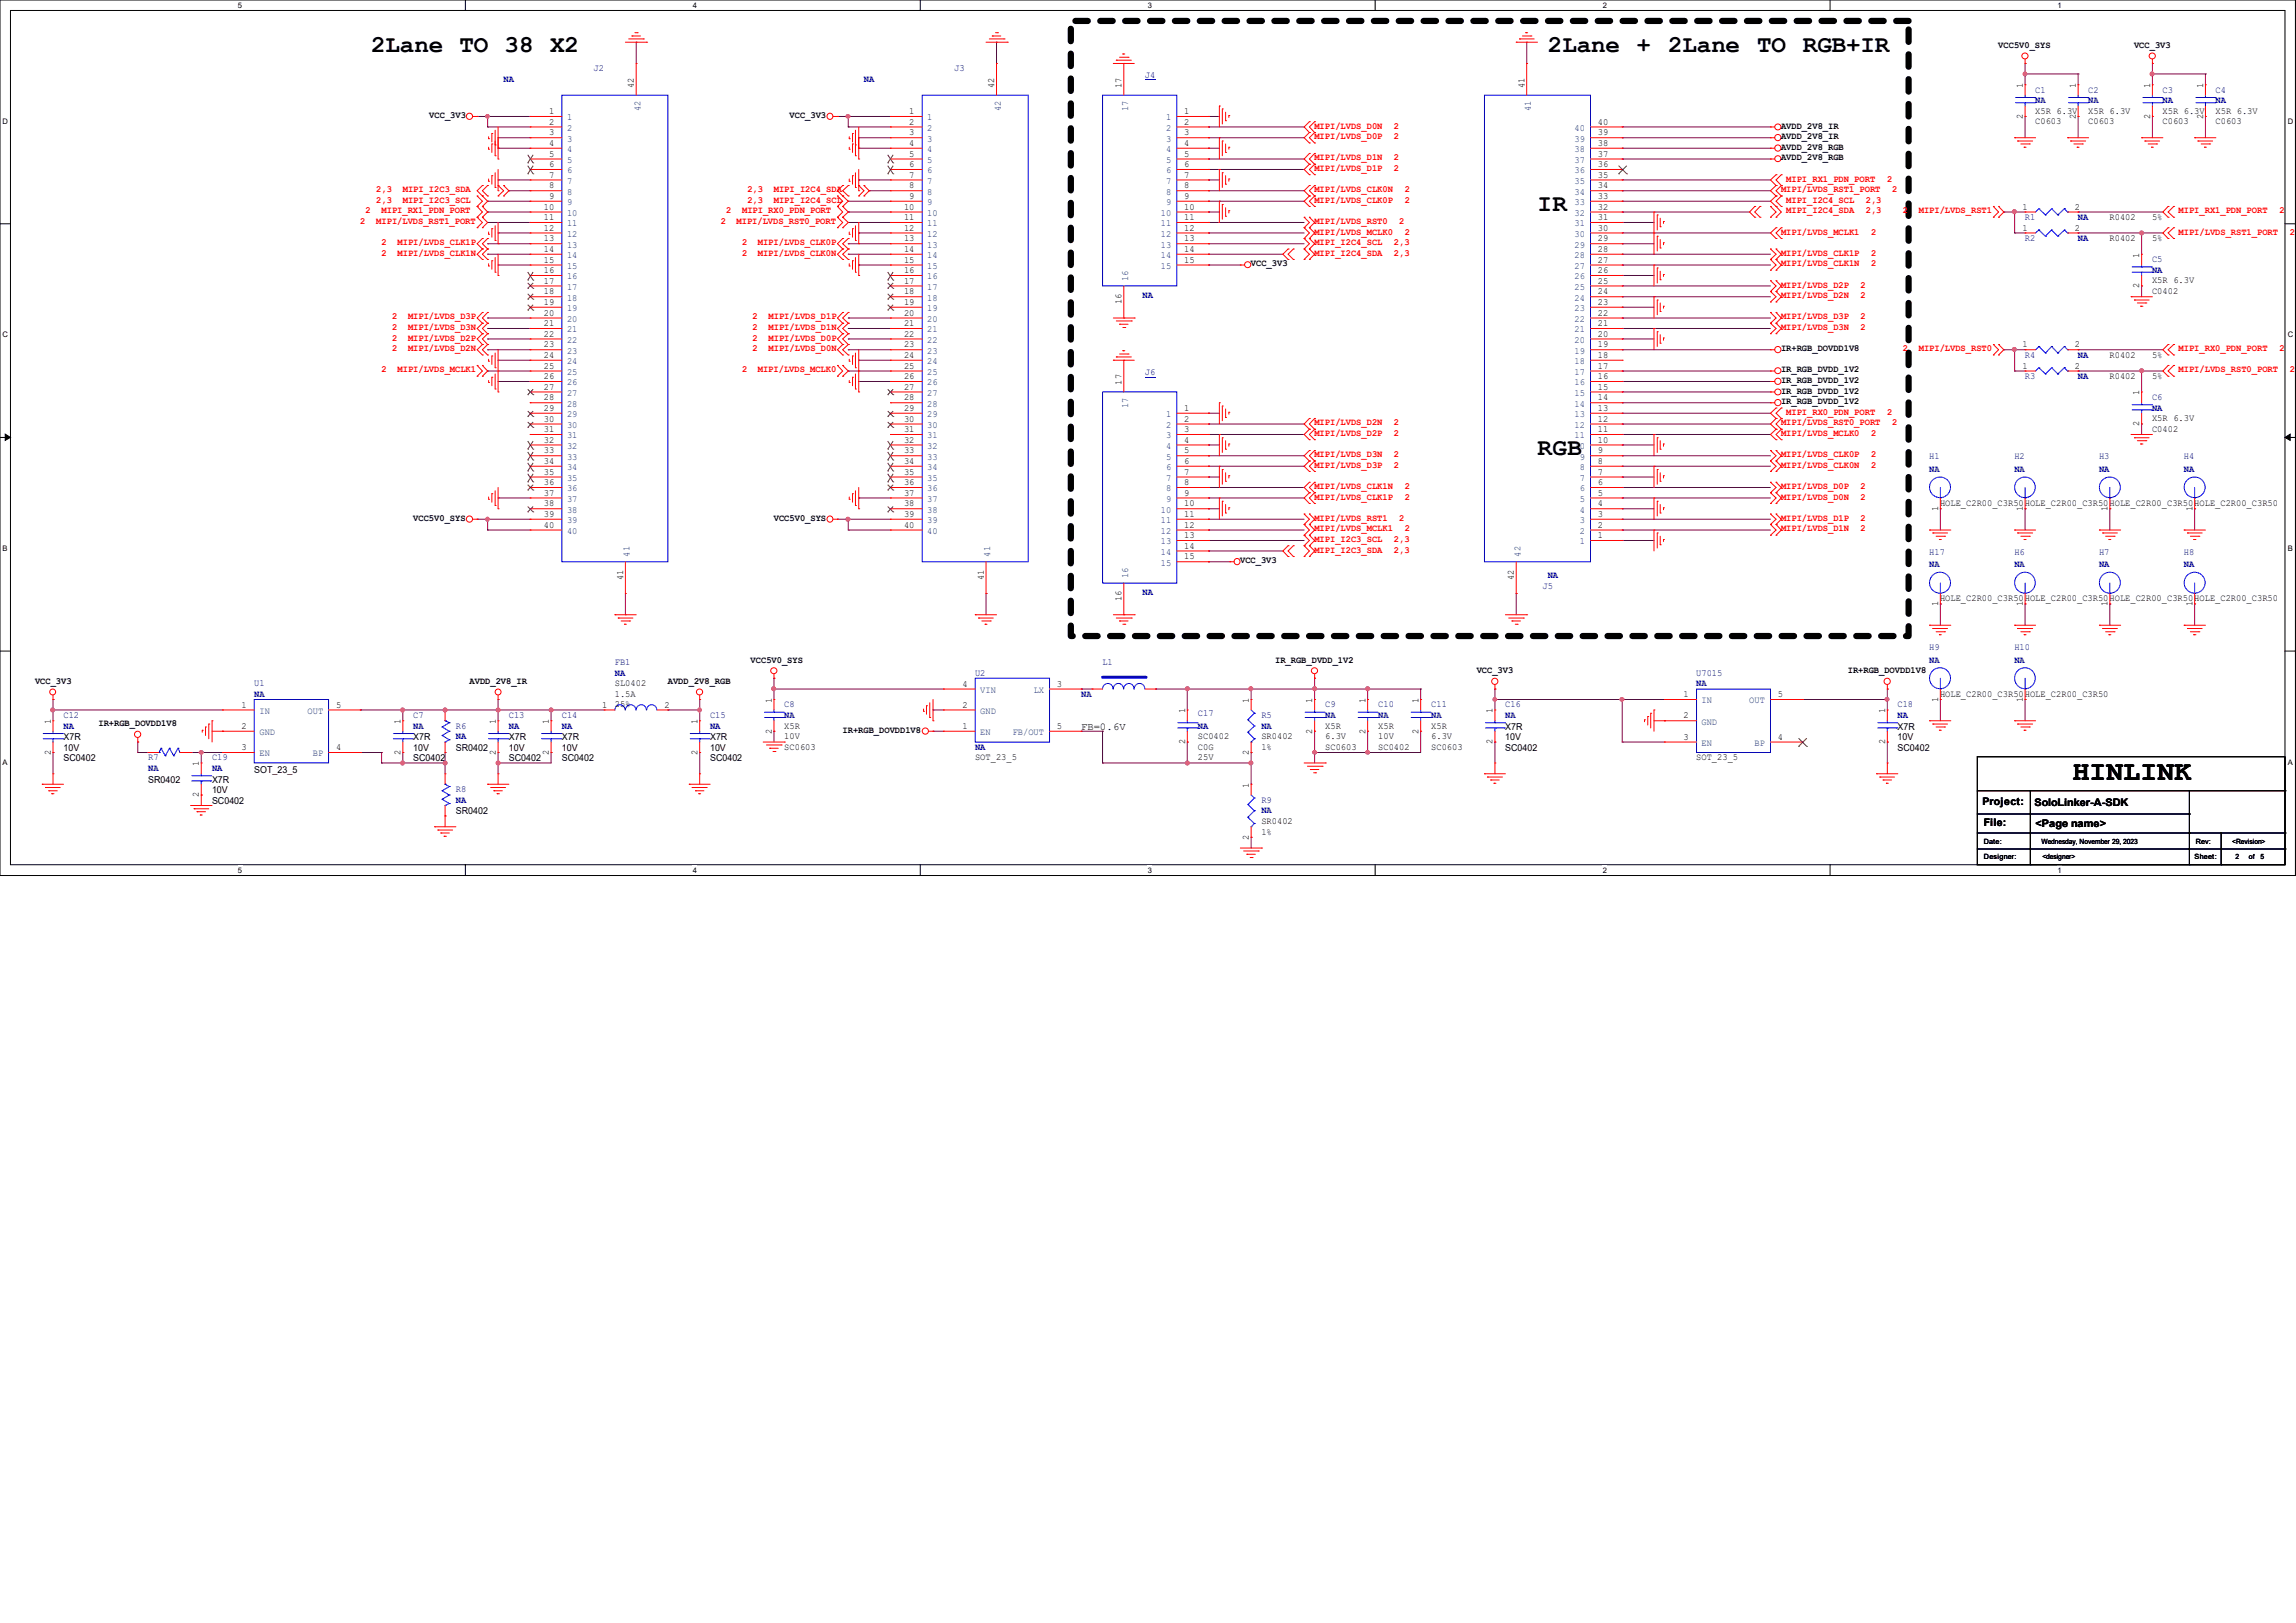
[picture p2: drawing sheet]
<svg xmlns="http://www.w3.org/2000/svg" width="297mm" height="210mm" viewBox="0 0 297 210" stroke-linecap="round" stroke-linejoin="round" font-family="sans-serif">
<defs><g id="words">
<text font-size="3.6" x="268.1" y="100.9">HINLINK</text>
<g font-size="3.1">
<text x="48" y="6.7">2Lane TO 38 X2</text>
<text x="200.2" y="6.7">2Lane + 2Lane TO RGB+IR</text>
<text x="198.9" y="27.3">IR</text>
<text x="198.9" y="58.8">RGB</text>
</g>
<g font-size="1.4">
<text x="139.9" y="94.4">FB=0.6V</text>
<text x="256.5" y="104.1">Project:</text>
<text x="256.6" y="106.8">File:</text>
<text x="263.2" y="104.3">SoloLinker-A-SDK</text>
<text x="263.3" y="107">&lt;Page name&gt;</text>
</g>
<g font-size="1.2" fill="#000080">
<text x="65.1" y="10.6">NA</text>
<text x="76.8" y="9.2">J2</text>
<text x="111.7" y="10.6">NA</text>
<text x="123.4" y="9.2">J3</text>
<text x="148.1" y="10">J4</text>
<text x="263.3" y="12">C1</text>
<text x="270.1" y="12">C2</text>
<text x="279.7" y="12">C3</text>
<text x="286.6" y="12">C4</text>
<text x="263.3" y="13.3">NA</text>
<text x="270.1" y="13.3">NA</text>
<text x="279.7" y="13.3">NA</text>
<text x="286.6" y="13.3">NA</text>
<text x="261.9" y="28.4">R1</text>
<text x="268.8" y="28.4">NA</text>
<text x="261.9" y="31.2">R2</text>
<text x="268.8" y="31.2">NA</text>
<text x="278.4" y="33.9">C5</text>
<text x="278.4" y="35.3">NA</text>
<text x="147.8" y="38.6">NA</text>
<text x="261.9" y="46.3">R4</text>
<text x="268.8" y="46.3">NA</text>
<text x="148.1" y="48.5">J6</text>
<text x="261.9" y="49">R3</text>
<text x="268.8" y="49">NA</text>
<text x="278.4" y="51.7">C6</text>
<text x="278.4" y="53.1">NA</text>
<text x="249.6" y="59.4">H1</text>
<text x="260.6" y="59.4">H2</text>
<text x="271.5" y="59.4">H3</text>
<text x="282.5" y="59.4">H4</text>
<text x="249.6" y="61.1">NA</text>
<text x="260.6" y="61.1">NA</text>
<text x="271.5" y="61.1">NA</text>
<text x="282.5" y="61.1">NA</text>
<text x="249.6" y="71.8">H17</text>
<text x="260.6" y="71.8">H6</text>
<text x="271.5" y="71.8">H7</text>
<text x="282.5" y="71.8">H8</text>
<text x="147.8" y="77">NA</text>
<text x="199.5" y="76.2">J5</text>
<text x="200.2" y="74.8">NA</text>
<text x="249.6" y="73.4">NA</text>
<text x="260.6" y="73.4">NA</text>
<text x="271.5" y="73.4">NA</text>
<text x="282.5" y="73.4">NA</text>
<text x="32.9" y="88.8">U1</text>
<text x="79.5" y="86">FB1</text>
<text x="79.5" y="87.4">NA</text>
<text x="126.1" y="87.4">U2</text>
<text x="142.6" y="86">L1</text>
<text x="219.4" y="87.4">U7015</text>
<text x="219.4" y="88.8">NA</text>
<text x="249.6" y="84.1">H9</text>
<text x="249.6" y="85.8">NA</text>
<text x="260.6" y="84.1">H10</text>
<text x="260.6" y="85.8">NA</text>
<text x="8.2" y="92.9">C12</text>
<text x="8.2" y="94.3">NA</text>
<text x="32.9" y="90.2">NA</text>
<text x="53.5" y="92.9">C7</text>
<text x="53.5" y="94.3">NA</text>
<text x="59" y="94.3">R6</text>
<text x="59" y="95.6">NA</text>
<text x="65.8" y="92.9">C13</text>
<text x="65.8" y="94.3">NA</text>
<text x="72.7" y="92.9">C14</text>
<text x="72.7" y="94.3">NA</text>
<text x="91.8" y="92.9">C15</text>
<text x="91.8" y="94.3">NA</text>
<text x="101.5" y="91.5">C8</text>
<text x="101.5" y="92.9">NA</text>
<text x="139.8" y="90.2">NA</text>
<text x="155" y="92.6">C17</text>
<text x="155" y="94.3">NA</text>
<text x="163.2" y="92.9">R5</text>
<text x="163.2" y="94.3">NA</text>
<text x="171.4" y="91.5">C9</text>
<text x="171.4" y="92.9">NA</text>
<text x="178.3" y="91.5">C10</text>
<text x="178.3" y="92.9">NA</text>
<text x="185.1" y="91.5">C11</text>
<text x="185.1" y="92.9">NA</text>
<text x="194.7" y="91.5">C16</text>
<text x="194.7" y="92.9">NA</text>
<text x="245.5" y="91.5">C18</text>
<text x="245.5" y="92.9">NA</text>
<text x="19.2" y="98.4">R7</text>
<text x="19.2" y="99.7">NA</text>
<text x="27.4" y="98.4">C19</text>
<text x="27.4" y="99.7">NA</text>
<text x="126.1" y="97">NA</text>
<text x="59" y="102.5">R8</text>
<text x="59" y="103.9">NA</text>
<text x="163.2" y="103.9">R9</text>
<text x="163.2" y="105.2">NA</text>
</g>
<g font-size="1.2">
<text x="82" y="11.4" transform="rotate(-90 82 11.4)">42</text>
<text x="128.6" y="11.4" transform="rotate(-90 128.6 11.4)">42</text>
<text x="145.1" y="11.4" transform="rotate(-90 145.1 11.4)">17</text>
<text x="197.2" y="11.4" transform="rotate(-90 197.2 11.4)">41</text>
<text x="258.5" y="6.2">VCC5V0_SYS</text>
<text x="261.7" y="11.4" transform="rotate(-90 261.7 11.4)">1</text>
<text x="268.5" y="11.4" transform="rotate(-90 268.5 11.4)">1</text>
<text x="276.1" y="6.2">VCC_3V3</text>
<text x="278.1" y="11.4" transform="rotate(-90 278.1 11.4)">1</text>
<text x="285" y="11.4" transform="rotate(-90 285 11.4)">1</text>
<text x="55.5" y="15.3">VCC_3V3</text>
<text x="71" y="14.8">1</text>
<text x="71" y="16.1">2</text>
<text x="71" y="17.5">3</text>
<text x="102.1" y="15.3">VCC_3V3</text>
<text x="117.6" y="14.8">1</text>
<text x="117.6" y="16.1">2</text>
<text x="117.6" y="17.5">3</text>
<text x="153.2" y="14.8">1</text>
<text x="153.2" y="16.1">2</text>
<text x="153.2" y="17.5">3</text>
<text x="206.7" y="17.5">39</text>
<text x="206.7" y="16.1">40</text>
<text x="230.4" y="16.6">AVDD_2V8_IR</text>
<text x="230.4" y="18">AVDD_2V8_IR</text>
<text x="261.7" y="15.4" transform="rotate(-90 261.7 15.4)">2</text>
<text x="263.3" y="16.1">C0603</text>
<text x="263.3" y="14.7">X5R 6.3V</text>
<text x="268.5" y="15.4" transform="rotate(-90 268.5 15.4)">2</text>
<text x="270.1" y="16.1">C0603</text>
<text x="270.1" y="14.7">X5R 6.3V</text>
<text x="278.1" y="15.4" transform="rotate(-90 278.1 15.4)">2</text>
<text x="279.7" y="16.1">C0603</text>
<text x="279.7" y="14.7">X5R 6.3V</text>
<text x="285" y="15.4" transform="rotate(-90 285 15.4)">2</text>
<text x="286.6" y="16.1">C0603</text>
<text x="286.6" y="14.7">X5R 6.3V</text>
<text x="71" y="18.9">4</text>
<text x="71" y="20.3">5</text>
<text x="71" y="21.6">6</text>
<text x="71" y="23">7</text>
<text x="117.6" y="18.9">4</text>
<text x="117.6" y="20.3">5</text>
<text x="117.6" y="21.6">6</text>
<text x="117.6" y="23">7</text>
<text x="153.2" y="18.9">4</text>
<text x="153.2" y="20.3">5</text>
<text x="153.2" y="21.6">6</text>
<text x="153.2" y="23">7</text>
<text x="206.7" y="23">35</text>
<text x="206.7" y="21.6">36</text>
<text x="206.7" y="20.3">37</text>
<text x="206.7" y="18.9">38</text>
<text x="230.4" y="19.4">AVDD_2V8_RGB</text>
<text x="230.4" y="20.7">AVDD_2V8_RGB</text>
<text x="70.3" y="27.1">10</text>
<text x="70.3" y="28.5">11</text>
<text x="70.3" y="29.8">12</text>
<text x="71" y="24.4">8</text>
<text x="71" y="25.7">9</text>
<text x="116.9" y="27.1">10</text>
<text x="116.9" y="28.5">11</text>
<text x="116.9" y="29.8">12</text>
<text x="117.6" y="24.4">8</text>
<text x="117.6" y="25.7">9</text>
<text x="153.2" y="24.4">8</text>
<text x="153.2" y="25.7">9</text>
<text x="153.2" y="27.1">10</text>
<text x="153.2" y="28.5">11</text>
<text x="153.2" y="29.8">12</text>
<text x="206.7" y="29.8">30</text>
<text x="206.7" y="28.5">31</text>
<text x="206.7" y="27.1">32</text>
<text x="206.7" y="25.7">33</text>
<text x="206.7" y="24.4">34</text>
<text x="261.6" y="27.1">1</text>
<text x="261.6" y="29.8">1</text>
<text x="268.4" y="27.1">2</text>
<text x="268.4" y="29.8">2</text>
<text x="272.9" y="28.4">R0402</text>
<text x="278.4" y="28.4">5%</text>
<text x="70.3" y="31.2">13</text>
<text x="70.3" y="32.6">14</text>
<text x="70.3" y="34">15</text>
<text x="70.3" y="35.3">16</text>
<text x="116.9" y="31.2">13</text>
<text x="116.9" y="32.6">14</text>
<text x="116.9" y="34">15</text>
<text x="116.9" y="35.3">16</text>
<text x="153.2" y="31.2">13</text>
<text x="153.2" y="32.6">14</text>
<text x="153.2" y="34">15</text>
<text x="161.8" y="34.5">VCC_3V3</text>
<text x="206.7" y="35.3">26</text>
<text x="206.7" y="34">27</text>
<text x="206.7" y="32.6">28</text>
<text x="206.7" y="31.2">29</text>
<text x="272.9" y="31.2">R0402</text>
<text x="276.7" y="33.3" transform="rotate(-90 276.7 33.3)">1</text>
<text x="278.4" y="31.2">5%</text>
<text x="70.3" y="36.7">17</text>
<text x="70.3" y="38.1">18</text>
<text x="70.3" y="39.5">19</text>
<text x="70.3" y="40.9">20</text>
<text x="116.9" y="36.7">17</text>
<text x="116.9" y="38.1">18</text>
<text x="116.9" y="39.5">19</text>
<text x="116.9" y="40.9">20</text>
<text x="145.1" y="39.4" transform="rotate(-90 145.1 39.4)">16</text>
<text x="206.7" y="40.9">22</text>
<text x="206.7" y="39.5">23</text>
<text x="206.7" y="38.1">24</text>
<text x="206.7" y="36.7">25</text>
<text x="276.7" y="37.3" transform="rotate(-90 276.7 37.3)">2</text>
<text x="278.4" y="38">C0402</text>
<text x="278.4" y="36.7">X5R 6.3V</text>
<text x="70.3" y="42.2">21</text>
<text x="70.3" y="43.6">22</text>
<text x="70.3" y="45">23</text>
<text x="70.3" y="46.3">24</text>
<text x="70.3" y="47.7">25</text>
<text x="116.9" y="42.2">21</text>
<text x="116.9" y="43.6">22</text>
<text x="116.9" y="45">23</text>
<text x="116.9" y="46.3">24</text>
<text x="116.9" y="47.7">25</text>
<text x="206.7" y="47.7">17</text>
<text x="206.7" y="46.3">18</text>
<text x="206.7" y="45">19</text>
<text x="206.7" y="43.6">20</text>
<text x="206.7" y="42.2">21</text>
<text x="230.4" y="45.4">IR+RGB_DOVDD1V8</text>
<text x="261.6" y="45">1</text>
<text x="261.6" y="47.7">1</text>
<text x="268.4" y="45">2</text>
<text x="268.4" y="47.7">2</text>
<text x="272.9" y="46.3">R0402</text>
<text x="278.4" y="46.3">5%</text>
<text x="70.3" y="49.1">26</text>
<text x="70.3" y="50.4">27</text>
<text x="70.3" y="51.8">28</text>
<text x="70.3" y="53.2">29</text>
<text x="116.9" y="49.1">26</text>
<text x="116.9" y="50.4">27</text>
<text x="116.9" y="51.8">28</text>
<text x="116.9" y="53.2">29</text>
<text x="145.1" y="49.8" transform="rotate(-90 145.1 49.8)">17</text>
<text x="153.2" y="53.2">1</text>
<text x="206.7" y="53.2">13</text>
<text x="206.7" y="51.8">14</text>
<text x="206.7" y="50.4">15</text>
<text x="206.7" y="49.1">16</text>
<text x="230.4" y="48.2">IR_RGB_DVDD_1V2</text>
<text x="230.4" y="49.6">IR_RGB_DVDD_1V2</text>
<text x="230.4" y="50.9">IR_RGB_DVDD_1V2</text>
<text x="230.4" y="52.3">IR_RGB_DVDD_1V2</text>
<text x="272.9" y="49">R0402</text>
<text x="276.7" y="51.2" transform="rotate(-90 276.7 51.2)">1</text>
<text x="278.4" y="49">5%</text>
<text x="70.3" y="54.6">30</text>
<text x="70.3" y="55.9">31</text>
<text x="70.3" y="57.3">32</text>
<text x="70.3" y="58.7">33</text>
<text x="116.9" y="54.6">30</text>
<text x="116.9" y="55.9">31</text>
<text x="116.9" y="57.3">32</text>
<text x="116.9" y="58.7">33</text>
<text x="153.2" y="54.6">2</text>
<text x="153.2" y="55.9">3</text>
<text x="153.2" y="57.3">4</text>
<text x="153.2" y="58.7">5</text>
<text x="206.7" y="58.7">9</text>
<text x="206.7" y="57.3">10</text>
<text x="206.7" y="55.9">11</text>
<text x="206.7" y="54.6">12</text>
<text x="276.7" y="55.1" transform="rotate(-90 276.7 55.1)">2</text>
<text x="278.4" y="55.9">C0402</text>
<text x="278.4" y="54.5">X5R 6.3V</text>
<text x="70.3" y="60">34</text>
<text x="70.3" y="61.4">35</text>
<text x="70.3" y="62.8">36</text>
<text x="70.3" y="64.1">37</text>
<text x="70.3" y="65.5">38</text>
<text x="116.9" y="60">34</text>
<text x="116.9" y="61.4">35</text>
<text x="116.9" y="62.8">36</text>
<text x="116.9" y="64.1">37</text>
<text x="116.9" y="65.5">38</text>
<text x="153.2" y="60">6</text>
<text x="153.2" y="61.4">7</text>
<text x="153.2" y="62.8">8</text>
<text x="153.2" y="64.1">9</text>
<text x="153.2" y="65.5">10</text>
<text x="206.7" y="65.5">4</text>
<text x="206.7" y="64.1">5</text>
<text x="206.7" y="62.8">6</text>
<text x="206.7" y="61.4">7</text>
<text x="206.7" y="60">8</text>
<text x="251" y="65.4">HOLE_C2R00_C3R50HOLE_C2R00_C3R50HOLE_C2R00_C3R50HOLE_C2R00_C3R50</text>
<text x="53.5" y="67.4">VCC5V0_SYS</text>
<text x="70.3" y="66.9">39</text>
<text x="70.3" y="68.3">40</text>
<text x="100.1" y="67.4">VCC5V0_SYS</text>
<text x="116.9" y="66.9">39</text>
<text x="116.9" y="68.3">40</text>
<text x="153.2" y="66.9">11</text>
<text x="153.2" y="68.3">12</text>
<text x="153.2" y="69.6">13</text>
<text x="153.2" y="71">14</text>
<text x="206.7" y="69.6">1</text>
<text x="206.7" y="68.3">2</text>
<text x="206.7" y="66.9">3</text>
<text x="250.7" y="66.1" transform="rotate(-90 250.7 66.1)">1</text>
<text x="261.7" y="66.1" transform="rotate(-90 261.7 66.1)">1</text>
<text x="272.6" y="66.1" transform="rotate(-90 272.6 66.1)">1</text>
<text x="283.6" y="66.1" transform="rotate(-90 283.6 66.1)">1</text>
<text x="80.6" y="75" transform="rotate(-90 80.6 75)">41</text>
<text x="127.3" y="75" transform="rotate(-90 127.3 75)">41</text>
<text x="145.1" y="77.8" transform="rotate(-90 145.1 77.8)">16</text>
<text x="153.2" y="72.4">15</text>
<text x="160.4" y="72.9">VCC_3V3</text>
<text x="195.8" y="75" transform="rotate(-90 195.8 75)">42</text>
<text x="251" y="77.8">HOLE_C2R00_C3R50HOLE_C2R00_C3R50HOLE_C2R00_C3R50HOLE_C2R00_C3R50</text>
<text x="250.7" y="78.5" transform="rotate(-90 250.7 78.5)">1</text>
<text x="261.7" y="78.5" transform="rotate(-90 261.7 78.5)">1</text>
<text x="272.6" y="78.5" transform="rotate(-90 272.6 78.5)">1</text>
<text x="283.6" y="78.5" transform="rotate(-90 283.6 78.5)">1</text>
<text x="4.5" y="88.5">VCC_3V3</text>
<text x="60.7" y="88.5">AVDD_2V8_IR</text>
<text x="79.5" y="88.8">SL0402</text>
<text x="86.4" y="88.5">AVDD_2V8_RGB</text>
<text x="97.1" y="85.8">VCC5V0_SYS</text>
<text x="124.5" y="88.9">4</text>
<text x="136.7" y="88.9">3</text>
<text x="164.9" y="85.8">IR_RGB_DVDD_1V2</text>
<text x="191" y="87.1">VCC_3V3</text>
<text x="239" y="87.1">IR+RGB_DOVDD1V8</text>
<text x="6.6" y="93.7" transform="rotate(-90 6.6 93.7)">1</text>
<text x="8.2" y="95.8">X7R</text>
<text x="12.7" y="94">IR+RGB_DOVDD1V8</text>
<text x="31.2" y="91.6">1</text>
<text x="31.2" y="94.3">2</text>
<text x="43.5" y="91.6">5</text>
<text x="51.8" y="93.7" transform="rotate(-90 51.8 93.7)">1</text>
<text x="53.5" y="95.8">X7R</text>
<text x="64.1" y="93.7" transform="rotate(-90 64.1 93.7)">1</text>
<text x="65.8" y="95.8">X7R</text>
<text x="71" y="93.7" transform="rotate(-90 71 93.7)">1</text>
<text x="72.7" y="95.8">X7R</text>
<text x="77.9" y="91.6">1</text>
<text x="79.5" y="90.2">1.5A</text>
<text x="79.5" y="91.5">25%</text>
<text x="86" y="91.6">2</text>
<text x="90.2" y="93.7" transform="rotate(-90 90.2 93.7)">1</text>
<text x="91.9" y="95.8">X7R</text>
<text x="99.8" y="94.9" transform="rotate(-90 99.8 94.9)">2</text>
<text x="99.8" y="90.9" transform="rotate(-90 99.8 90.9)">1</text>
<text x="101.5" y="94.3">X5R</text>
<text x="101.5" y="95.6">10V</text>
<text x="109" y="94.8">IR+RGB_DOVDD1V8</text>
<text x="124.5" y="94.3">1</text>
<text x="124.5" y="91.6">2</text>
<text x="136.7" y="94.3">5</text>
<text x="153.3" y="92.3" transform="rotate(-90 153.3 92.3)">1</text>
<text x="155" y="95.6">SC0402</text>
<text x="161.5" y="90.9" transform="rotate(-90 161.5 90.9)">1</text>
<text x="163.2" y="95.6">SR0402</text>
<text x="169.8" y="94.9" transform="rotate(-90 169.8 94.9)">2</text>
<text x="169.8" y="90.9" transform="rotate(-90 169.8 90.9)">1</text>
<text x="171.4" y="94.3">X5R</text>
<text x="171.4" y="95.6">6.3V</text>
<text x="176.6" y="94.9" transform="rotate(-90 176.6 94.9)">2</text>
<text x="176.6" y="90.9" transform="rotate(-90 176.6 90.9)">1</text>
<text x="178.3" y="94.3">X5R</text>
<text x="178.3" y="95.6">10V</text>
<text x="183.5" y="94.9" transform="rotate(-90 183.5 94.9)">2</text>
<text x="183.5" y="90.9" transform="rotate(-90 183.5 90.9)">1</text>
<text x="185.1" y="94.3">X5R</text>
<text x="185.1" y="95.6">6.3V</text>
<text x="193.1" y="92.3" transform="rotate(-90 193.1 92.3)">1</text>
<text x="194.7" y="94.4">X7R</text>
<text x="194.7" y="95.8">10V</text>
<text x="217.8" y="90.2">1</text>
<text x="217.8" y="93">2</text>
<text x="217.8" y="95.7">3</text>
<text x="230" y="95.7">4</text>
<text x="230" y="90.2">5</text>
<text x="243.8" y="92.3" transform="rotate(-90 243.8 92.3)">1</text>
<text x="245.5" y="94.4">X7R</text>
<text x="245.5" y="95.8">10V</text>
<text x="250.7" y="90.8" transform="rotate(-90 250.7 90.8)">1</text>
<text x="251" y="90.2">HOLE_C2R00_C3R50HOLE_C2R00_C3R50</text>
<text x="261.7" y="90.8" transform="rotate(-90 261.7 90.8)">1</text>
<text x="6.6" y="97.7" transform="rotate(-90 6.6 97.7)">2</text>
<text x="8.2" y="98.5">SC0402</text>
<text x="8.2" y="97.2">10V</text>
<text x="19.2" y="101.3">SR0402</text>
<text x="25.7" y="99.2" transform="rotate(-90 25.7 99.2)">1</text>
<text x="27.4" y="101.3">X7R</text>
<text x="31.2" y="97.1">3</text>
<text x="32.9" y="100">SOT_23_5</text>
<text x="43.5" y="97.1">4</text>
<text x="51.8" y="97.7" transform="rotate(-90 51.8 97.7)">2</text>
<text x="53.5" y="98.5">SC0402</text>
<text x="53.5" y="97.2">10V</text>
<text x="59" y="97.2">SR0402</text>
<text x="64.1" y="97.7" transform="rotate(-90 64.1 97.7)">2</text>
<text x="65.8" y="98.5">SC0402</text>
<text x="65.8" y="97.2">10V</text>
<text x="71" y="97.7" transform="rotate(-90 71 97.7)">2</text>
<text x="72.7" y="98.5">SC0402</text>
<text x="72.7" y="97.2">10V</text>
<text x="90.2" y="97.7" transform="rotate(-90 90.2 97.7)">2</text>
<text x="91.9" y="98.5">SC0402</text>
<text x="91.9" y="97.2">10V</text>
<text x="101.5" y="97">SC0603</text>
<text x="126.1" y="98.4">SOT_23_5</text>
<text x="153.3" y="96.3" transform="rotate(-90 153.3 96.3)">2</text>
<text x="155" y="97">C0G</text>
<text x="155" y="98.4">25V</text>
<text x="161.5" y="101.9" transform="rotate(-90 161.5 101.9)">1</text>
<text x="161.5" y="97.7" transform="rotate(-90 161.5 97.7)">2</text>
<text x="163.2" y="97">1%</text>
<text x="171.4" y="97">SC0603</text>
<text x="178.3" y="97">SC0402</text>
<text x="185.1" y="97">SC0603</text>
<text x="193.1" y="96.3" transform="rotate(-90 193.1 96.3)">2</text>
<text x="194.7" y="97.2">SC0402</text>
<text x="219.4" y="98.4">SOT_23_5</text>
<text x="243.8" y="96.3" transform="rotate(-90 243.8 96.3)">2</text>
<text x="245.5" y="97.2">SC0402</text>
<text x="25.7" y="103.1" transform="rotate(-90 25.7 103.1)">2</text>
<text x="27.4" y="104">SC0402</text>
<text x="27.4" y="102.6">10V</text>
<text x="59" y="105.4">SR0402</text>
<text x="163.2" y="106.6">SR0402</text>
<text x="163.2" y="108">1%</text>
<text x="161.5" y="108.6" transform="rotate(-90 161.5 108.6)">2</text>
</g>
<g font-size="1.2" fill="#004080">
<text x="73.4" y="15.6">1</text>
<text x="73.4" y="16.9">2</text>
<text x="82.8" y="14.4" transform="rotate(-90 82.8 14.4)">42</text>
<text x="120" y="15.6">1</text>
<text x="120" y="16.9">2</text>
<text x="129.5" y="14.4" transform="rotate(-90 129.5 14.4)">42</text>
<text x="145.9" y="14.4" transform="rotate(-90 145.9 14.4)">17</text>
<text x="150.9" y="15.6">1</text>
<text x="150.9" y="16.9">2</text>
<text x="198" y="14.4" transform="rotate(-90 198 14.4)">41</text>
<text x="203.7" y="16.9">40</text>
<text x="73.4" y="18.3">3</text>
<text x="73.4" y="19.7">4</text>
<text x="73.4" y="21.1">5</text>
<text x="73.4" y="22.4">6</text>
<text x="73.4" y="23.8">7</text>
<text x="120" y="18.3">3</text>
<text x="120" y="19.7">4</text>
<text x="120" y="21.1">5</text>
<text x="120" y="22.4">6</text>
<text x="120" y="23.8">7</text>
<text x="150.9" y="18.3">3</text>
<text x="150.9" y="19.7">4</text>
<text x="150.9" y="21.1">5</text>
<text x="150.9" y="22.4">6</text>
<text x="150.9" y="23.8">7</text>
<text x="203.7" y="23.8">35</text>
<text x="203.7" y="22.4">36</text>
<text x="203.7" y="21.1">37</text>
<text x="203.7" y="19.7">38</text>
<text x="203.7" y="18.3">39</text>
<text x="73.4" y="25.2">8</text>
<text x="73.4" y="26.5">9</text>
<text x="73.4" y="27.9">10</text>
<text x="73.4" y="29.3">11</text>
<text x="120" y="25.2">8</text>
<text x="120" y="26.5">9</text>
<text x="120" y="27.9">10</text>
<text x="120" y="29.3">11</text>
<text x="150.2" y="27.9">10</text>
<text x="150.2" y="29.3">11</text>
<text x="150.9" y="25.2">8</text>
<text x="150.9" y="26.5">9</text>
<text x="203.7" y="29.3">31</text>
<text x="203.7" y="27.9">32</text>
<text x="203.7" y="26.5">33</text>
<text x="203.7" y="25.2">34</text>
<text x="73.4" y="30.6">12</text>
<text x="73.4" y="32">13</text>
<text x="73.4" y="33.4">14</text>
<text x="73.4" y="34.8">15</text>
<text x="120" y="30.6">12</text>
<text x="120" y="32">13</text>
<text x="120" y="33.4">14</text>
<text x="120" y="34.8">15</text>
<text x="150.2" y="30.6">12</text>
<text x="150.2" y="32">13</text>
<text x="150.2" y="33.4">14</text>
<text x="150.2" y="34.8">15</text>
<text x="203.7" y="34.8">27</text>
<text x="203.7" y="33.4">28</text>
<text x="203.7" y="32">29</text>
<text x="203.7" y="30.6">30</text>
<text x="73.4" y="36.2">16</text>
<text x="73.4" y="37.5">17</text>
<text x="73.4" y="38.9">18</text>
<text x="73.4" y="40.3">19</text>
<text x="73.4" y="41.7">20</text>
<text x="120" y="36.2">16</text>
<text x="120" y="37.5">17</text>
<text x="120" y="38.9">18</text>
<text x="120" y="40.3">19</text>
<text x="120" y="41.7">20</text>
<text x="145.9" y="36.3" transform="rotate(-90 145.9 36.3)">16</text>
<text x="203.7" y="41.7">22</text>
<text x="203.7" y="40.3">23</text>
<text x="203.7" y="38.9">24</text>
<text x="203.7" y="37.5">25</text>
<text x="203.7" y="36.2">26</text>
<text x="73.4" y="43">21</text>
<text x="73.4" y="44.4">22</text>
<text x="73.4" y="45.8">23</text>
<text x="73.4" y="47.1">24</text>
<text x="120" y="43">21</text>
<text x="120" y="44.4">22</text>
<text x="120" y="45.8">23</text>
<text x="120" y="47.1">24</text>
<text x="203.7" y="47.1">18</text>
<text x="203.7" y="45.8">19</text>
<text x="203.7" y="44.4">20</text>
<text x="203.7" y="43">21</text>
<text x="73.4" y="48.5">25</text>
<text x="73.4" y="49.9">26</text>
<text x="73.4" y="51.2">27</text>
<text x="73.4" y="52.6">28</text>
<text x="73.4" y="54">29</text>
<text x="120" y="48.5">25</text>
<text x="120" y="49.9">26</text>
<text x="120" y="51.2">27</text>
<text x="120" y="52.6">28</text>
<text x="120" y="54">29</text>
<text x="145.9" y="52.8" transform="rotate(-90 145.9 52.8)">17</text>
<text x="150.9" y="54">1</text>
<text x="203.7" y="54">13</text>
<text x="203.7" y="52.6">14</text>
<text x="203.7" y="51.2">15</text>
<text x="203.7" y="49.9">16</text>
<text x="203.7" y="48.5">17</text>
<text x="73.4" y="55.4">30</text>
<text x="73.4" y="56.7">31</text>
<text x="73.4" y="58.1">32</text>
<text x="73.4" y="59.5">33</text>
<text x="120" y="55.4">30</text>
<text x="120" y="56.7">31</text>
<text x="120" y="58.1">32</text>
<text x="120" y="59.5">33</text>
<text x="150.9" y="55.4">2</text>
<text x="150.9" y="56.7">3</text>
<text x="150.9" y="58.1">4</text>
<text x="150.9" y="59.5">5</text>
<text x="203.7" y="58.1">10</text>
<text x="203.7" y="56.7">11</text>
<text x="203.7" y="55.4">12</text>
<text x="204.4" y="59.5">9</text>
<text x="73.4" y="60.8">34</text>
<text x="73.4" y="62.2">35</text>
<text x="73.4" y="63.6">36</text>
<text x="73.4" y="64.9">37</text>
<text x="120" y="60.8">34</text>
<text x="120" y="62.2">35</text>
<text x="120" y="63.6">36</text>
<text x="120" y="64.9">37</text>
<text x="150.9" y="60.8">6</text>
<text x="150.9" y="62.2">7</text>
<text x="150.9" y="63.6">8</text>
<text x="150.9" y="64.9">9</text>
<text x="204.4" y="64.9">5</text>
<text x="204.4" y="63.6">6</text>
<text x="204.4" y="62.2">7</text>
<text x="204.4" y="60.8">8</text>
<text x="73.4" y="66.3">38</text>
<text x="73.4" y="67.7">39</text>
<text x="73.4" y="69.1">40</text>
<text x="120" y="66.3">38</text>
<text x="120" y="67.7">39</text>
<text x="120" y="69.1">40</text>
<text x="150.2" y="66.3">10</text>
<text x="150.2" y="67.7">11</text>
<text x="150.2" y="69.1">12</text>
<text x="150.2" y="70.4">13</text>
<text x="150.2" y="71.8">14</text>
<text x="204.4" y="70.4">1</text>
<text x="204.4" y="69.1">2</text>
<text x="204.4" y="67.7">3</text>
<text x="204.4" y="66.3">4</text>
<text x="81.4" y="72" transform="rotate(-90 81.4 72)">41</text>
<text x="128.1" y="72" transform="rotate(-90 128.1 72)">41</text>
<text x="145.9" y="74.8" transform="rotate(-90 145.9 74.8)">16</text>
<text x="150.2" y="73.2">15</text>
<text x="196.7" y="72" transform="rotate(-90 196.7 72)">42</text>
<text x="126.8" y="89.7">VIN</text>
<text x="133.7" y="89.7">LX</text>
<text x="33.6" y="92.4">IN</text>
<text x="33.6" y="95.1">GND</text>
<text x="39.8" y="92.4">OUT</text>
<text x="126.8" y="95.1">EN</text>
<text x="126.8" y="92.4">GND</text>
<text x="131" y="95.1">FB/OUT</text>
<text x="220.1" y="91">IN</text>
<text x="220.1" y="93.8">GND</text>
<text x="226.3" y="91">OUT</text>
<text x="33.6" y="97.9">EN</text>
<text x="40.5" y="97.9">BP</text>
<text x="220.1" y="96.5">EN</text>
<text x="227" y="96.5">BP</text>
</g>
<g font-size="1.2" fill="#f00">
<text x="170" y="16.6">MIPI/LVDS_D0N</text>
<text x="170" y="18">MIPI/LVDS_D0P</text>
<text x="180.3" y="16.6">2</text>
<text x="180.3" y="18">2</text>
<text x="170" y="20.7">MIPI/LVDS_D1N</text>
<text x="170" y="22.1">MIPI/LVDS_D1P</text>
<text x="180.3" y="20.7">2</text>
<text x="180.3" y="22.1">2</text>
<text x="231.1" y="23.5">MIPI_RX1_PDN_PORT</text>
<text x="244.1" y="23.5">2</text>
<text x="46.6" y="29">2</text>
<text x="47.3" y="27.6">2</text>
<text x="48.7" y="26.2">2,3</text>
<text x="48.7" y="24.8">2,3</text>
<text x="48.7" y="29">MIPI/LVDS_RST1_PORT</text>
<text x="49.4" y="27.6">MIPI_RX1_PDN_PORT</text>
<text x="52.1" y="26.2">MIPI_I2C3_SCL</text>
<text x="52.1" y="24.8">MIPI_I2C3_SDA</text>
<text x="93.2" y="29">2</text>
<text x="93.9" y="27.6">2</text>
<text x="95.3" y="29">MIPI/LVDS_RST0_PORT</text>
<text x="96" y="27.6">MIPI_RX0_PDN_PORT</text>
<text x="96.7" y="26.2">2,3</text>
<text x="96.7" y="24.8">2,3</text>
<text x="100.1" y="26.2">MIPI_I2C4_SCL</text>
<text x="100.1" y="24.8">MIPI_I2C4_SDA</text>
<text x="170" y="24.8">MIPI/LVDS_CLK0N</text>
<text x="170" y="26.2">MIPI/LVDS_CLK0P</text>
<text x="170" y="29">MIPI/LVDS_RST0</text>
<text x="181" y="29">2</text>
<text x="181.7" y="24.8">2</text>
<text x="181.7" y="26.2">2</text>
<text x="230.4" y="24.8">MIPI/LVDS_RST1_PORT</text>
<text x="231.1" y="27.6">MIPI_I2C4_SDA</text>
<text x="231.1" y="26.2">MIPI_I2C4_SCL</text>
<text x="241.3" y="27.6">2,3</text>
<text x="241.3" y="26.2">2,3</text>
<text x="244.8" y="24.8">2</text>
<text x="246.1" y="27.6">2</text>
<text x="248.2" y="27.6">MIPI/LVDS_RST1</text>
<text x="281.8" y="27.6">MIPI_RX1_PDN_PORT</text>
<text x="294.9" y="27.6">2</text>
<text x="49.4" y="31.7">2</text>
<text x="49.4" y="33.1">2</text>
<text x="51.4" y="31.7">MIPI/LVDS_CLK1P</text>
<text x="51.4" y="33.1">MIPI/LVDS_CLK1N</text>
<text x="96" y="31.7">2</text>
<text x="96" y="33.1">2</text>
<text x="98" y="31.7">MIPI/LVDS_CLK0P</text>
<text x="98" y="33.1">MIPI/LVDS_CLK0N</text>
<text x="170" y="31.7">MIPI_I2C4_SCL</text>
<text x="170" y="33.1">MIPI_I2C4_SDA</text>
<text x="170" y="30.4">MIPI/LVDS_MCLK0</text>
<text x="180.3" y="31.7">2,3</text>
<text x="180.3" y="33.1">2,3</text>
<text x="181.7" y="30.4">2</text>
<text x="230.4" y="33.1">MIPI/LVDS_CLK1P</text>
<text x="230.4" y="34.5">MIPI/LVDS_CLK1N</text>
<text x="230.4" y="30.4">MIPI/LVDS_MCLK1</text>
<text x="242" y="33.1">2</text>
<text x="242" y="34.5">2</text>
<text x="242" y="30.4">2</text>
<text x="281.8" y="30.4">MIPI/LVDS_RST1_PORT</text>
<text x="296.2" y="30.4">2</text>
<text x="50.7" y="41.3">2</text>
<text x="52.8" y="41.3">MIPI/LVDS_D3P</text>
<text x="97.4" y="41.3">2</text>
<text x="99.4" y="41.3">MIPI/LVDS_D1P</text>
<text x="230.4" y="38.6">MIPI/LVDS_D2N</text>
<text x="230.4" y="37.2">MIPI/LVDS_D2P</text>
<text x="230.4" y="41.3">MIPI/LVDS_D3P</text>
<text x="240.7" y="38.6">2</text>
<text x="240.7" y="37.2">2</text>
<text x="240.7" y="41.3">2</text>
<text x="50.7" y="45.4">2</text>
<text x="50.7" y="44.1">2</text>
<text x="50.7" y="42.7">2</text>
<text x="52.8" y="45.4">MIPI/LVDS_D2N</text>
<text x="52.8" y="44.1">MIPI/LVDS_D2P</text>
<text x="52.8" y="42.7">MIPI/LVDS_D3N</text>
<text x="97.4" y="42.7">2</text>
<text x="97.4" y="44.1">2</text>
<text x="97.4" y="45.4">2</text>
<text x="99.4" y="42.7">MIPI/LVDS_D1N</text>
<text x="99.4" y="44.1">MIPI/LVDS_D0P</text>
<text x="99.4" y="45.4">MIPI/LVDS_D0N</text>
<text x="230.4" y="42.7">MIPI/LVDS_D3N</text>
<text x="240.7" y="42.7">2</text>
<text x="246.1" y="45.4">2</text>
<text x="248.2" y="45.4">MIPI/LVDS_RST0</text>
<text x="281.8" y="45.4">MIPI_RX0_PDN_PORT</text>
<text x="294.9" y="45.4">2</text>
<text x="49.4" y="48.2">2</text>
<text x="51.4" y="48.2">MIPI/LVDS_MCLK1</text>
<text x="96" y="48.2">2</text>
<text x="98" y="48.2">MIPI/LVDS_MCLK0</text>
<text x="231.1" y="53.7">MIPI_RX0_PDN_PORT</text>
<text x="244.1" y="53.7">2</text>
<text x="281.8" y="48.2">MIPI/LVDS_RST0_PORT</text>
<text x="296.2" y="48.2">2</text>
<text x="170" y="55">MIPI/LVDS_D2N</text>
<text x="170" y="56.4">MIPI/LVDS_D2P</text>
<text x="170" y="59.1">MIPI/LVDS_D3N</text>
<text x="180.3" y="55">2</text>
<text x="180.3" y="56.4">2</text>
<text x="180.3" y="59.1">2</text>
<text x="230.4" y="56.4">MIPI/LVDS_MCLK0</text>
<text x="230.4" y="59.1">MIPI/LVDS_CLK0P</text>
<text x="230.4" y="55">MIPI/LVDS_RST0_PORT</text>
<text x="242" y="56.4">2</text>
<text x="242" y="59.1">2</text>
<text x="244.8" y="55">2</text>
<text x="170" y="63.3">MIPI/LVDS_CLK1N</text>
<text x="170" y="64.6">MIPI/LVDS_CLK1P</text>
<text x="170" y="60.5">MIPI/LVDS_D3P</text>
<text x="180.3" y="60.5">2</text>
<text x="181.7" y="63.3">2</text>
<text x="181.7" y="64.6">2</text>
<text x="230.4" y="64.6">MIPI/LVDS_D0N</text>
<text x="230.4" y="63.3">MIPI/LVDS_D0P</text>
<text x="230.4" y="60.5">MIPI/LVDS_CLK0N</text>
<text x="240.7" y="64.6">2</text>
<text x="240.7" y="63.3">2</text>
<text x="242" y="60.5">2</text>
<text x="170" y="67.4">MIPI/LVDS_RST1</text>
<text x="170" y="68.7">MIPI/LVDS_MCLK1</text>
<text x="170" y="71.5">MIPI_I2C3_SDA</text>
<text x="170" y="70.1">MIPI_I2C3_SCL</text>
<text x="180.3" y="71.5">2,3</text>
<text x="180.3" y="70.1">2,3</text>
<text x="181" y="67.4">2</text>
<text x="181.7" y="68.7">2</text>
<text x="230.4" y="67.4">MIPI/LVDS_D1P</text>
<text x="230.4" y="68.7">MIPI/LVDS_D1N</text>
<text x="240.7" y="67.4">2</text>
<text x="240.7" y="68.7">2</text>
</g>
<g font-size="1">
<text x="30.8" y="1">5</text>
<text x="89.6" y="1">4</text>
<text x="148.5" y="1">3</text>
<text x="207.3" y="1">2</text>
<text x="266.2" y="1">1</text>
<text x=".3" y="16">D</text>
<text x="295.9" y="16">D</text>
<text x=".3" y="43.6">C</text>
<text x="295.9" y="43.6">C</text>
<text x=".3" y="71.3">B</text>
<text x="295.9" y="71.3">B</text>
<text x=".3" y="98.9">A</text>
<text x="295.9" y="98.9">A</text>
<text x="30.8" y="112.9">5</text>
<text x="89.6" y="112.9">4</text>
<text x="148.5" y="112.9">3</text>
<text x="207.3" y="112.9">2</text>
<text x="266.2" y="112.9">1</text>
</g>
<g font-size=".9">
<text x="256.6" y="109.2">Date:</text>
<text x="256.6" y="111.1">Designer:</text>
<text x="264.1" y="109.2">Wednesday, November 29, 2023</text>
<text x="264.2" y="111.1">&lt;designer&gt;</text>
<text x="283.9" y="111.1">Sheet:</text>
<text x="284.1" y="109.2">Rev:</text>
<text x="288.7" y="109.2">&lt;Revision&gt;</text>
<text x="289.2" y="111.1">2</text>
<text x="290.9" y="111.1">of</text>
<text x="292.4" y="111.1">5</text>
</g>
</g></defs>
<path d="M0 0h296.9v113.3h-296.9zM1.4 1.4h294.2v110.5h-294.2z" fill="none" stroke="#000" stroke-width=".13"/>
<g fill="#fff">
<path d="M30.8 .1h.5v1.1h-.5z"/>
<path d="M30.8 112h.5v1.1h-.5z"/>
</g>
<path d="M60.2 0v1.4M60.2 111.9v1.3" fill="none" stroke="#000" stroke-width=".13"/>
<g fill="#fff">
<path d="M89.6 .1h.6v1.1h-.6z"/>
<path d="M89.6 112h.6v1.1h-.6z"/>
</g>
<path d="M119 0v1.4M119 111.9v1.3" fill="none" stroke="#000" stroke-width=".13"/>
<g fill="#fff">
<path d="M148.5 .1h.5v1.1h-.5z"/>
<path d="M148.5 112h.5v1.1h-.5z"/>
</g>
<path d="M177.9 0v1.4M177.9 111.9v1.3" fill="none" stroke="#000" stroke-width=".13"/>
<g fill="#fff">
<path d="M207.3 .1h.6v1.1h-.6z"/>
<path d="M207.3 112h.6v1.1h-.6z"/>
</g>
<path d="M236.7 0v1.4M236.7 111.9v1.3" fill="none" stroke="#000" stroke-width=".13"/>
<g fill="#fff">
<path d="M266.1 .1h.6v1.1h-.6z"/>
<path d="M266.1 112h.6v1.1h-.6z"/>
<path d="M.3 15.2h.8v1.1h-.8z"/>
<path d="M295.9 15.2h.7v1.1h-.7z"/>
<path d="M.3 42.8h.8v1.1h-.8z"/>
<path d="M295.9 42.8h.7v1.1h-.7z"/>
</g>
<path d="M0 29h1.4M295.6 29h1.3" fill="none" stroke="#000" stroke-width=".13"/>
<g fill="#fff">
<path d="M.3 70.4h.7v1.1h-.7z"/>
<path d="M295.9 70.4h.6v1.1h-.6z"/>
</g>
<path d="M0 56.6h1.4M295.6 56.6h1.3" fill="none" stroke="#000" stroke-width=".13"/>
<path d="M.7 56.2l.7 .4-.7 .4zM295.6 56.6l.6-.4v.8z" fill="#000" stroke="#000" stroke-width=".13"/>
<g fill="#fff">
<path d="M.3 98h.7v1.1h-.7z"/>
<path d="M295.9 98h.6v1.1h-.6z"/>
</g>
<g fill="none" stroke="#000" stroke-width=".13">
<path d="M0 84.2h1.4M255.8 97.9h39.8v14h-39.8zM295.6 84.2h1.3M255.8 102.3h39.8M255.8 105.3h27.4M255.8 107.8h39.8M255.8 109.9h39.8M262.6 111.9h.1M262.6 102.3v9.6M283.2 105.3h.1M283.2 111.9h.1M283.2 107.8h.1"/>
<path d="M283.2 102.3v9.6M287.3 111.9h.1M287.3 107.8v4.1M295.6 102.3h.1M295.6 107.8h.1M295.6 109.9h.1"/>
</g>
<path d="M138.5 2.7h108.4v79.6h-108.4z" fill="none" stroke="#000" stroke-width=".8" stroke-dasharray="1.6 1.6"/>
<g fill="none" stroke="#800040" stroke-width=".13">
<path d="M61.7 15.1h.1M61.7 15.1h6.9M63.1 15.1h.1M63.1 16.4h.1M63.1 16.4h5.5M63.1 15.1v1.3M64.4 17.8h.1M64.4 19.2h.1M64.4 17.8h4.2M64.4 19.2h4.2M82.3 5.5h.1M82.3 5.5v2.7"/>
<path d="M108.3 15.1h.1M108.3 15.1h6.9M109.7 15.1h.1M109.7 16.4h.1M109.7 16.4h5.5M109.7 15.1v1.3M111.1 17.8h.1M111.1 19.2h.1M111.1 17.8h4.1M111.1 19.2h4.1M128.9 5.5h.1M128.9 5.5v2.7"/>
<path d="M156.3 15.1h.1M156.3 16.4h.1M156.3 17.8h.1M156.3 19.2h.1M156.3 15.1h1.4M156.3 16.4h12.4M156.3 17.8h12.4M156.3 19.2h1.4M197.5 5.5h.1M197.5 5.5v2.7M209.8 16.4h.1M209.8 17.8h.1"/>
<path d="M209.8 19.2h.1M209.8 16.4h19.2M209.8 17.8h19.2M209.8 19.2h19.2M262 8.2h.1M262 9.6h.1M262 15.1h.1M262 9.6h6.8M262 8.2v2.8M262 15.1v2.7M268.8 9.6h.1M268.8 15.1h.1"/>
<path d="M268.8 9.6v1.4M268.8 15.1v2.7M278.4 8.2h.1M278.4 9.6h.1M278.4 15.1h.1M278.4 8.2v2.8M278.4 15.1v2.7M278.4 9.6h6.9M285.3 9.6h.1M285.3 15.1h.1M285.3 9.6v1.4M285.3 15.1v2.7"/>
<path d="M63.1 32.9h.1M63.1 31.5h.1M63.1 27.4h.1M63.1 26h.1M63.1 28.8h.1M63.1 26h5.5M63.1 27.4h5.5M63.1 31.5h5.5M63.1 32.9h5.5M63.1 28.8h5.5M64.4 34.3h.1M64.4 30.1h.1"/>
<path d="M64.4 23.3h.1M64.4 23.3h4.2M64.4 34.3h4.2M64.4 30.1h4.2M65.8 24.7h.1M65.8 24.7h2.8M109.7 32.9h.1M109.7 31.5h.1M109.7 27.4h.1M109.7 26h.1M109.7 28.8h.1M109.7 26h5.5"/>
<path d="M109.7 27.4h5.5M109.7 31.5h5.5M109.7 32.9h5.5M109.7 28.8h5.5M111.1 34.3h.1M111.1 30.1h.1M111.1 23.3h.1M111.1 23.3h4.1M111.1 34.3h4.1M111.1 30.1h4.1M112.4 24.7h.1M112.4 24.7h2.8"/>
<path d="M156.3 20.6h.1M156.3 21.9h.1M156.3 23.3h.1M156.3 24.7h.1M156.3 26h.1M156.3 27.4h.1M156.3 34.3h.1M156.3 31.5h.1M156.3 32.9h.1M156.3 28.8h.1M156.3 30.1h.1M156.3 20.6h12.4"/>
<path d="M156.3 21.9h12.4M156.3 23.3h1.4M156.3 24.7h12.4M156.3 26h12.4M156.3 27.4h1.4M156.3 34.3h4.1M156.3 31.5h12.4M156.3 32.9h9.6M156.3 28.8h12.4M156.3 30.1h12.4M209.8 20.6h.1M209.8 23.3h.1"/>
<path d="M209.8 28.8h.1M209.8 30.1h.1M209.8 31.5h.1M209.8 32.9h.1M209.8 34.3h.1M209.8 35.6h.1M209.8 37h.1M209.8 38.4h.1M209.8 39.8h.1M209.8 24.7h.1M209.8 26h.1M209.8 27.4h.1"/>
<path d="M209.8 20.6h19.2M209.8 23.3h19.2M209.8 24.7h19.2M209.8 26h19.2M209.8 27.4h16.5M209.8 34.3h19.2M209.8 31.5h4.2M209.8 32.9h19.2M209.8 28.8h4.2M209.8 30.1h19.2M209.8 35.6h4.2M209.8 37h19.2"/>
<path d="M209.8 38.4h19.2M209.8 39.8h4.2M259.2 27.4h.1M259.2 27.4h2.8M260.6 30.1h.1M260.6 27.4h.1M260.6 30.1h1.4M260.6 27.4v2.7M268.8 30.1h.1M268.8 27.4h.1M268.8 27.4h11M268.8 30.1h11"/>
<path d="M277 30.1h.1M277 37h.1M277 30.1v2.8M277 37v1.4M63.1 41.1h.1M63.1 42.5h.1M63.1 45.3h.1M63.1 43.9h.1M63.1 48h.1M63.1 41.1h5.5M63.1 42.5h5.5M63.1 45.3h5.5"/>
<path d="M63.1 43.9h5.5M63.1 48h5.5M64.4 46.6h.1M64.4 49.4h.1M64.4 46.6h4.2M64.4 49.4h4.2M109.7 41.1h.1M109.7 42.5h.1M109.7 45.3h.1M109.7 43.9h.1M109.7 48h.1M109.7 41.1h5.5"/>
<path d="M109.7 42.5h5.5M109.7 45.3h5.5M109.7 43.9h5.5M109.7 48h5.5M111.1 46.6h.1M111.1 49.4h.1M111.1 46.6h4.1M111.1 49.4h4.1M156.3 53.5h.1M156.3 59h.1M156.3 54.9h.1M156.3 56.2h.1"/>
<path d="M156.3 57.6h.1M156.3 53.5h1.4M156.3 59h12.4M156.3 54.9h12.4M156.3 56.2h12.4M156.3 57.6h1.4M209.8 43.9h.1M209.8 45.3h.1M209.8 48h.1M209.8 49.4h.1M209.8 50.7h.1M209.8 56.2h.1"/>
<path d="M209.8 41.1h.1M209.8 42.5h.1M209.8 52.1h.1M209.8 53.5h.1M209.8 54.9h.1M209.8 57.6h.1M209.8 59h.1M209.8 53.5h19.2M209.8 59h19.2M209.8 54.9h19.2M209.8 56.2h19.2M209.8 57.6h4.2"/>
<path d="M209.8 41.1h19.2M209.8 42.5h19.2M209.8 45.3h19.2M209.8 43.9h4.2M209.8 48h19.2M209.8 49.4h19.2M209.8 50.7h19.2M209.8 52.1h19.2M259.2 45.3h.1M259.2 45.3h2.8M260.6 48h.1M260.6 45.3h.1"/>
<path d="M260.6 48h1.4M260.6 45.3v2.7M268.8 48h.1M268.8 45.3h.1M268.8 45.3h11M268.8 48h11M277 48h.1M277 54.9h.1M277 48v2.7M277 54.9v1.3M61.7 67.2h.1M61.7 67.2h6.9"/>
<path d="M63.1 67.2h.1M63.1 68.6h.1M63.1 68.6h5.5M63.1 67.2v1.4M64.4 64.4h.1M64.4 64.4h4.2M80.9 79.5h.1M80.9 76.8v2.7M108.3 67.2h.1M108.3 67.2h6.9M109.7 67.2h.1M109.7 68.6h.1"/>
<path d="M109.7 68.6h5.5M109.7 67.2v1.4M111.1 64.4h.1M111.1 64.4h4.1M127.6 76.8h.1M127.6 76.8v2.7M156.3 60.3h.1M156.3 61.7h.1M156.3 63.1h.1M156.3 64.4h.1M156.3 65.8h.1M156.3 72.7h.1"/>
<path d="M156.3 69.9h.1M156.3 71.3h.1M156.3 67.2h.1M156.3 68.6h.1M156.3 60.3h12.4M156.3 61.7h1.4M156.3 63.1h12.4M156.3 64.4h12.4M156.3 65.8h1.4M156.3 72.7h2.8M156.3 69.9h12.4M156.3 71.3h9.6"/>
<path d="M156.3 67.2h12.4M156.3 68.6h12.4M196.1 76.8h.1M196.1 76.8v2.7M209.8 60.3h.1M209.8 61.7h.1M209.8 63.1h.1M209.8 64.4h.1M209.8 67.2h.1M209.8 68.6h.1M209.8 65.8h.1M209.8 69.9h.1"/>
<path d="M209.8 60.3h19.2M209.8 61.7h4.2M209.8 63.1h19.2M209.8 64.4h19.2M209.8 65.8h4.2M209.8 69.9h4.2M209.8 67.2h19.2M209.8 68.6h19.2M251 65.8h.1M251 78.1h.1M251 65.8v2.8M251 78.1v2.8"/>
<path d="M262 65.8h.1M262 78.1h.1M262 65.8v2.8M262 78.1v2.8M272.9 65.8h.1M272.9 78.1h.1M272.9 65.8v2.8M272.9 78.1v2.8M283.9 65.8h.1M283.9 78.1h.1M283.9 65.8v2.8M283.9 78.1v2.8"/>
<path d="M6.9 91.9h.1M6.9 97.4h.1M6.9 90.5h.1M6.9 91.9h21.9M6.9 90.5v2.8M6.9 97.4v2.7M17.8 96h.1M17.8 97.4h.1M17.8 97.4h1.4M17.8 96v1.4M24.7 97.4h.1M24.7 97.4h4.1"/>
<path d="M26 97.4h.1M26 97.4v1.3M46.6 91.9h.1M46.6 97.4h.1M46.6 97.4h2.8M46.6 91.9h31.5M49.4 97.4h.1M49.4 98.7h.1M49.4 98.7h8.2M49.4 97.4v1.3M52.1 91.9h.1M52.1 97.4h.1"/>
<path d="M52.1 98.7h.1M52.1 91.9v1.4M52.1 97.4v1.3M57.6 91.9h.1M57.6 97.4h.1M57.6 98.7h.1M57.6 97.4v2.7M64.4 98.7h.1M64.4 90.5h.1M64.4 91.9h.1M64.4 97.4h.1M64.4 90.5v2.8"/>
<path d="M64.4 97.4v2.7M71.3 91.9h.1M71.3 97.4h.1M71.3 91.9v1.4M71.3 97.4v1.3h-6.9M86.4 91.9h.1M86.4 91.9h4.1M90.5 90.5h.1M90.5 91.9h.1M90.5 97.4h.1M90.5 90.5v2.8M90.5 97.4v2.7"/>
<path d="M100.1 89.2h.1M100.1 94.6h.1M100.1 87.8h.1M100.1 89.2h21.9M100.1 87.8v2.7M100.1 94.6v1.4M120.7 91.9h.1M120.7 94.6h.1M120.7 91.9h1.3M120.7 94.6h1.3M139.9 89.2h.1M139.9 94.6h.1"/>
<path d="M139.9 89.2h1.4M139.9 94.6h2.7M142.6 94.6h.1M142.6 98.7h.1M142.6 98.7h19.2M142.6 94.6v4.1M149.5 89.2h.1M149.5 89.2h34.3M153.6 89.2h.1M153.6 96h.1M153.6 98.7h.1M153.6 89.2v2.7"/>
<path d="M153.6 96v2.7M161.8 89.2h.1M161.8 97.4h.1M161.8 98.7h.1M161.8 89.2v1.3M161.8 97.4v4.1M170.1 89.2h.1M170.1 97.4h.1M170.1 94.6h.1M170.1 87.8h.1M170.1 87.8v2.7M170.1 94.6v4.1"/>
<path d="M176.9 89.2h.1M176.9 94.6h.1M176.9 97.4h.1M176.9 89.2v1.3M176.9 94.6v2.8M183.8 89.2h.1M183.8 94.6h.1M183.8 94.6v2.8h-13.7M183.8 89.2v1.3M193.4 90.5h.1M193.4 96h.1M193.4 89.2h.1"/>
<path d="M193.4 90.5h21.9M193.4 89.2v2.7M193.4 96v2.7M209.8 90.5h.1M209.8 96h.1M209.8 96h5.5M209.8 90.5v5.5M215.3 90.5h.1M233.2 90.5h10.9M244.1 90.5h.1M244.1 89.2h.1M244.1 96h.1"/>
<path d="M244.1 89.2v2.7M244.1 96v2.7M251 90.5h.1M251 90.5v2.8M262 90.5h.1M262 90.5v2.8M161.8 108.3h.1M161.8 108.3v1.4"/>
</g>
<g fill="#f0f" stroke="#f0f" stroke-width=".13">
<circle cx="63" cy="67.2" r=".24"/>
<circle cx="63.1" cy="15" r=".23"/>
<circle cx="109.7" cy="67.2" r=".25"/>
<circle cx="109.7" cy="15.1" r=".24"/>
<circle cx="260.6" cy="45.2" r=".25"/>
<circle cx="277" cy="48" r=".25"/>
<circle cx="260.6" cy="27.4" r=".25"/>
<circle cx="277" cy="30.1" r=".25"/>
<circle cx="278.4" cy="9.6" r=".25"/>
<circle cx="261.9" cy="9.6" r=".24"/>
<circle cx="26" cy="97.4" r=".24"/>
<circle cx="6.8" cy="91.9" r=".25"/>
<circle cx="64.4" cy="91.9" r=".25"/>
<circle cx="64.4" cy="98.7" r=".25"/>
<circle cx="71.3" cy="91.9" r=".25"/>
<circle cx="90.5" cy="91.9" r=".24"/>
<circle cx="52.1" cy="91.9" r=".25"/>
<circle cx="57.6" cy="91.9" r=".25"/>
<circle cx="57.6" cy="98.7" r=".25"/>
<circle cx="52.1" cy="98.7" r=".25"/>
<circle cx="176.9" cy="89.1" r=".25"/>
<circle cx="170.1" cy="97.4" r=".24"/>
<circle cx="100.1" cy="89.1" r=".25"/>
<circle cx="153.6" cy="89.1" r=".25"/>
<circle cx="170.1" cy="89.1" r=".25"/>
<circle cx="161.8" cy="89.1" r=".25"/>
<circle cx="176.9" cy="97.4" r=".24"/>
<circle cx="153.6" cy="98.7" r=".25"/>
<circle cx="161.8" cy="98.7" r=".25"/>
<circle cx="193.4" cy="90.5" r=".23"/>
<circle cx="244.1" cy="90.5" r=".24"/>
<circle cx="209.8" cy="90.5" r=".24"/>
</g>
<g fill="none" stroke="#f00" stroke-width=".13">
<path d="M61.2 15.1h.5M61.7 15.1h.1M63.2 17.9h.1M63.2 19.3h.1M63.2 17.7v.2M63.2 19v.3M63.6 17.3h.1M63.6 18.6h.1M63.6 17.3v1.1M63.6 18.6v1.1M64.1 18.8h.1M64.1 16.8v3.4"/>
<path d="M64.4 19.2h.1M64.4 16.4v4.2M80.9 5.5h2.8M81.3 5h1.9M81.7 4.7h.1M81.7 4.7h1.1M82.1 4.2h.3M82.4 4.2h.1M83.2 5h.1M83.7 5.5h.1M107.8 15.1h.5M108.3 15.1h.1"/>
<path d="M109.9 17.9h.1M109.9 19.3h.1M109.9 17.7v.2M109.9 19v.3M110.3 17.3h.1M110.3 18.6h.1M110.3 17.3v1.1M110.3 18.6v1.1M110.7 18.8h.1M110.7 16.8v3.4M111.1 19.2h.1M111.1 16.4v4.2"/>
<path d="M127.6 5.5h2.7M128 5h1.9M128.4 4.7h.1M128.4 4.7h1.1M128.8 4.2h.2M129 4.2h.1M129.9 5h.1M130.3 5.5h.1M144 8.2h.1M144 8.2h2.7M144.4 7.8h.1M144.4 7.8h1.9"/>
<path d="M144.8 7.4h1.1M145.2 7h.1M145.2 7h.3M145.9 7.4h.1M157.7 13.7h.1M157.7 17.8h.1M157.7 13.7v2.7M157.7 17.8v2.8M158.1 14.1h.1M158.1 18.2h.1M158.1 14.1v1.9M158.1 18.2v2"/>
<path d="M158.5 15.6h.1M158.5 19.7h.1M158.5 14.5v1.1M158.5 18.6v1.1M159 14.9h.1M159 19h.1M159 14.9v.3M159 19v.3M169.4 19.9h.1M169.4 15.7h.1M169.4 17.1h.1M169.4 18.5h.1"/>
<path d="M169.4 19.9l-.7 .7 .7 .7M169.4 15.7l-.7 .7 .7 .7M169.4 17.1l-.7 .7 .7 .7M170.1 19.9h.1M170.1 17.1h.1M170.1 15.7h.1M170.1 18.5h.1M170.1 19.9l-.7 .7 .7 .7M170.1 15.7l-.7 .7 .7 .7M170.1 17.1l-.7 .7 .7 .7M196.1 5.5h.1M196.1 5.5h2.8"/>
<path d="M196.6 5h.1M196.6 5h1.9M196.9 4.7h1.1M197.4 4.2h.1M197.4 4.2h.2M198 4.7h.1M229 16.4h.1M229 17.8h.1M229 19.2h.1M229 17.8h.6M229 16.4h.6M229 19.2h.6"/>
<path d="M260.6 17.8h.1M260.6 17.8h2.7M261 18.2h.1M261 18.2h1.9M261.4 18.6h1.1M261.8 19h.1M261.8 19h.3M262 8.2h.1M262 7.7v.5M262.5 18.6h.1M267.5 17.8h.1M267.5 17.8h2.7"/>
<path d="M267.8 18.2h.1M267.8 18.2h2M268.3 18.6h1.1M268.7 19h.1M268.7 19h.2M268.8 11h.1M268.8 15.1h.1M268.8 11v1.3M268.8 13.7v1.4M269.4 18.6h.1M277 17.8h.1M277 17.8h2.8"/>
<path d="M277.5 18.2h.1M277.5 18.2h1.9M277.9 18.6h1.1M278.3 19h.1M278.3 19h.3M278.4 8.2h.1M278.4 7.7v.5M279 18.6h.1M283.9 17.8h.1M283.9 17.8h2.7M284.3 18.2h.1M284.3 18.2h1.9"/>
<path d="M284.7 18.6h1.1M285.2 19h.1M285.2 19h.2M285.8 18.6h.1M61.7 26.7h.1M61.7 25.4h.1M61.7 28.1h.1M61.7 29.5h.1M61.7 25.4l.7 .6-.7 .7M61.7 26.7l.7 .7-.7 .7M61.7 28.1l.7 .7-.7 .7M62.4 32.2h.1"/>
<path d="M62.4 30.9h.1M62.4 33.6h.1M62.4 25.4h.1M62.4 26.7h.1M62.4 24h.1M62.4 28.1h.1M62.4 29.5h.1M62.4 30.9l-.7 .6 .7 .7M62.4 32.2l-.7 .7 .7 .7M62.4 24l-.7 .7 1.4 1.3-.7 .7M62.4 26.7l.7 .7-.7 .7M62.4 28.1l.7 .7-.7 .7"/>
<path d="M63.1 32.2h.1M63.1 30.9h.1M63.1 33.6h.1M63.1 25.4h.1M63.1 24h.1M63.1 30.9l-.7 .6 .7 .7M63.1 32.2l-.7 .7 .7 .7M63.1 24l-.7 .7 .7 .7M63.2 30.3h.1M63.2 34.4h.1M63.2 23.5h.1M63.2 23.2v.3"/>
<path d="M63.2 30v.3M63.2 34.1v.3M63.6 29.6h.1M63.6 33.7h.1M63.6 22.7h.1M63.6 22.7v1.1M63.6 29.6v1.1M63.6 33.7v1.1M64.1 31.1h.1M64.1 35.2h.1M64.1 20.2h.1M64.1 24.3h.1"/>
<path d="M64.1 22.4v1.9M64.1 29.2v1.9M64.1 33.3v1.9M64.4 31.5h.1M64.4 35.6h.1M64.4 20.6h.1M64.4 24.7h.1M64.4 25.4h.1M64.4 24h.1M64.4 21.9v2.8M64.4 28.8v2.7M64.4 32.9v2.7"/>
<path d="M64.4 24l.8 .7-.8 .7M65.2 24h.1M65.2 25.4h.1M65.2 24l.6 .7-.6 .7M108.3 26.7h.1M108.3 25.4h.1M108.3 28.1h.1M108.3 29.5h.1M108.3 25.4l.7 .6-.7 .7M108.3 26.7l.7 .7-.7 .7M108.3 28.1l.7 .7-.7 .7M109 32.2h.1"/>
<path d="M109 30.9h.1M109 33.6h.1M109 25.4h.1M109 26.7h.1M109 24h.1M109 28.1h.1M109 29.5h.1M109 30.9l-.7 .6 .7 .7M109 32.2l-.7 .7 .7 .7M109 25.4l.7 .6-.7 .7M109 24l-.7 .7 .7 .7M109 26.7l.7 .7-.7 .7"/>
<path d="M109 28.1l.7 .7-.7 .7M109.7 32.2h.1M109.7 30.9h.1M109.7 33.6h.1M109.7 25.4h.1M109.7 24h.1M109.7 30.9l-.7 .6 .7 .7M109.7 32.2l-.7 .7 .7 .7M109.7 24l-.7 .7 .7 .7M109.9 30.3h.1M109.9 34.4h.1M109.9 23.5h.1"/>
<path d="M109.9 23.2v.3M109.9 30v.3M109.9 34.1v.3M110.3 29.6h.1M110.3 33.7h.1M110.3 22.7h.1M110.3 22.7v1.1M110.3 29.6v1.1M110.3 33.7v1.1M110.7 31.1h.1M110.7 35.2h.1M110.7 20.2h.1"/>
<path d="M110.7 24.3h.1M110.7 22.4v1.9M110.7 29.2v1.9M110.7 33.3v1.9M111.1 31.5h.1M111.1 35.6h.1M111.1 20.6h.1M111.1 24.7h.1M111.1 25.4h.1M111.1 24h.1M111.1 21.9v2.8M111.1 28.8v2.7"/>
<path d="M111.1 32.9v2.7M111.1 24l.7 .7-.7 .7M111.8 24h.1M111.8 25.4h.1M111.8 24l.6 .7-.6 .7M157.7 21.9h.1M157.7 26h.1M157.7 21.9v2.8M157.7 26v2.8M158.1 22.4h.1M158.1 26.5h.1M158.1 22.4v1.9"/>
<path d="M158.1 26.5v1.9M158.5 23.8h.1M158.5 28h.1M158.5 22.7v1.1M158.5 26.9v1.1M159 23.2h.1M159 27.3h.1M159 23.2v.3M159 27.3v.3M160.4 34.3h.1M160.4 34.3h.6M166.6 32.2h.1"/>
<path d="M166.6 33.6h.1M166.6 32.2l-.7 .7 .7 .7M167.3 33.6h.1M167.3 32.2h.1M167.3 32.2l-.7 .7 .7 .7M168.7 32.2h.1M168.7 30.9h.1M168.7 33.6h.1M168.7 29.5h.1M168.7 28.1h.1M168.7 30.9l.7 .6-.7 .7M168.7 32.2l.7 .7-.7 .7"/>
<path d="M168.7 28.1l.7 .7-.7 .7M168.7 29.5l.7 .6-.7 .8M169.4 21.3h.1M169.4 22.6h.1M169.4 24h.1M169.4 25.4h.1M169.4 26.7h.1M169.4 32.2h.1M169.4 30.9h.1M169.4 33.6h.1M169.4 29.5h.1M169.4 28.1h.1"/>
<path d="M169.4 21.3l-.7 .6 .7 .7M169.4 24l-.7 .7 .7 .7M169.4 25.4l-.7 .6 .7 .7M169.4 30.9l.7 .6-.7 .7M169.4 28.1l.7 .7-.7 .7M169.4 32.2l.7 .7-.7 .7M169.4 29.5l.7 .6-.7 .8M170.1 21.3h.1M170.1 22.6h.1M170.1 25.4h.1M170.1 24h.1M170.1 26.7h.1"/>
<path d="M170.1 21.3l-.7 .6 .7 .7M170.1 24l-.7 .7 .7 .7M170.1 25.4l-.7 .6 .7 .7M214 30.1h.1M214 34.3h.1M214 38.4h.1M214 27.4h.1M214 27.4v5.5M214 34.3v2.7M214 38.4v2.7M214.4 30.6h.1M214.4 34.7h.1"/>
<path d="M214.4 38.8h.1M214.4 27.8h.1M214.4 27.8v2M214.4 30.6v1.9M214.4 34.7v1.9M214.4 38.8v1.9M214.8 32.1h.1M214.8 36.2h.1M214.8 29.3h.1M214.8 28.2v1.1M214.8 31v1.1M214.8 35.1v1.1"/>
<path d="M214.8 39.2v1.1M215.2 31.4h.1M215.2 35.5h.1M215.2 39.6h.1M215.2 28.7h.1M215.2 28.7v.2M215.2 31.4v.3M215.2 35.5v.3M215.2 39.6v.3M227 26.7h.1M227 28.1h.1M227 26.7l-.7 .7 .7 .7"/>
<path d="M227.7 28.1h.1M227.7 26.7h.1M227.7 26.7l-.7 .7 .7 .7M229 20.6h.1M229 39.1h.1M229 37.7h.1M229 36.3h.1M229 33.6h.1M229 32.2h.1M229 35h.1M229 28.1h.1M229 26.7h.1"/>
<path d="M229 20.6h.6M229 37.7l.7 .7-.7 .7M229 36.3l.7 .7-.7 .7M229 32.2l.7 .7-.7 .7M229 33.6l.7 .7-.7 .7M229 26.7l.7 .7-.7 .7M229.7 24h.1M229.7 25.4h.1M229.7 22.6h.1M229.7 39.1h.1M229.7 37.7h.1M229.7 36.3h.1"/>
<path d="M229.7 33.6h.1M229.7 32.2h.1M229.7 35h.1M229.7 29.5h.1M229.7 30.9h.1M229.7 28.1h.1M229.7 26.7h.1M229.7 24l-.7 .7 .7 .7M229.7 22.6l-.7 .7 .7 .7M229.7 37.7l.7 .7-.7 .7M229.7 36.3l.7 .7-.7 .7M229.7 32.2l.7 .7-.7 .7"/>
<path d="M229.7 33.6l.7 .7-.7 .7M229.7 29.5l-.7 .6 .7 .8M229.7 26.7l.7 .7-.7 .7M229.7 25.4l-.7 .6 .7 .7M230.4 25.4h.1M230.4 24h.1M230.4 22.6h.1M230.4 30.9h.1M230.4 29.5h.1M230.4 26.7h.1M230.4 24l-.7 .7 .7 .7M230.4 22.6l-.7 .7 .7 .7"/>
<path d="M230.4 29.5l-.7 .6 .7 .8M230.4 25.4l-.7 .6 .7 .7M257.9 28.1h.1M257.9 26.7h.1M257.9 26.7l.6 .7-.6 .7M258.5 26.7h.1M258.5 28.1h.1M258.5 26.7l.7 .7-.7 .7M275.7 38.4h.1M275.7 38.4h2.7M276.1 38.8h.1M276.1 38.8h1.9"/>
<path d="M276.5 39.2h1.1M276.9 39.6h.1M276.9 39.6h.3M277.6 39.2h.1M280.5 29.5h.1M280.5 30.9h.1M280.5 26.7h.1M280.5 28.1h.1M280.5 29.5l-.7 .6 .7 .8M280.5 26.7l-.7 .7 .7 .7M281.2 30.9h.1M281.2 29.5h.1"/>
<path d="M281.2 28.1h.1M281.2 26.7h.1M281.2 29.5l-.7 .6 .7 .8M281.2 26.7l-.7 .7 .7 .7M61.7 48.7h.1M61.7 47.3h.1M61.7 47.3l.7 .7-.7 .7M62.4 47.3h.1M62.4 48.7h.1M62.4 45.9h.1M62.4 44.6h.1M62.4 43.2h.1"/>
<path d="M62.4 41.8h.1M62.4 40.4h.1M62.4 47.3l.7 .7-.7 .7M62.4 44.6l-.7 .7 .7 .6M62.4 43.2l-.7 .7 .7 .7M62.4 41.8l-.7 .7 .7 .7M62.4 40.4l-.7 .7 .7 .7M63.1 45.9h.1M63.1 44.6h.1M63.1 43.2h.1M63.1 41.8h.1M63.1 40.4h.1"/>
<path d="M63.1 44.6l-.7 .7 .7 .6M63.1 43.2l-.7 .7 .7 .7M63.1 41.8l-.7 .7 .7 .7M63.1 40.4l-.7 .7 .7 .7M63.2 46.7h.1M63.2 49.5h.1M63.2 46.5v.2M63.2 49.2v.3M63.6 46.1h.1M63.6 48.8h.1M63.6 46.1v1.1M63.6 48.8v1.1"/>
<path d="M64.1 47.6h.1M64.1 50.3h.1M64.1 45.7v1.9M64.1 48.4v1.9M64.4 48h.1M64.4 50.7h.1M64.4 45.3v5.4M108.3 48.7h.1M108.3 47.3h.1M108.3 47.3l.7 .7-.7 .7M109 47.3h.1M109 48.7h.1"/>
<path d="M109 41.8h.1M109 40.4h.1M109 43.2h.1M109 44.6h.1M109 45.9h.1M109 47.3l.7 .7-.7 .7M109 40.4l-.7 .7 .7 .7M109 41.8l-.7 .7 .7 .7M109 43.2l-.7 .7 .7 .7M109 44.6l-.7 .7 .7 .6M109.7 41.8h.1M109.7 40.4h.1"/>
<path d="M109.7 43.2h.1M109.7 44.6h.1M109.7 45.9h.1M109.7 40.4l-.7 .7 .7 .7M109.7 41.8l-.7 .7 .7 .7M109.7 43.2l-.7 .7 .7 .7M109.7 44.6l-.7 .7 .7 .6M109.9 46.7h.1M109.9 49.5h.1M109.9 46.5v.2M109.9 49.2v.3M110.3 46.1h.1"/>
<path d="M110.3 48.8h.1M110.3 46.1v1.1M110.3 48.8v1.1M110.7 47.6h.1M110.7 50.3h.1M110.7 45.7v1.9M110.7 48.4v1.9M111.1 48h.1M111.1 50.7h.1M111.1 45.3v5.4M144 46.6h.1M144 41.1h2.7"/>
<path d="M144 46.6h2.7M144.4 46.2h.1M144.4 41.5h1.9M144.4 46.2h1.9M144.8 42h.1M144.8 42h1.1M144.8 45.8h1.1M145.2 45.4h.1M145.2 42.4h.3M145.2 45.4h.3M145.5 42.4h.1M145.9 45.8h.1"/>
<path d="M146.3 41.5h.1M146.7 41.1h.1M157.7 52.1h.1M157.7 56.2h.1M157.7 52.1v2.8M157.7 56.2v2.8M158.1 52.5h.1M158.1 56.6h.1M158.1 52.5v1.9M158.1 56.6v1.9M158.5 54h.1M158.5 58.1h.1"/>
<path d="M158.5 52.9v1.1M158.5 57v1.1M159 53.3h.1M159 57.4h.1M159 53.3v.3M159 57.4v.3M169.4 54.1h.1M169.4 55.5h.1M169.4 56.9h.1M169.4 58.3h.1M169.4 59.6h.1M169.4 54.1l-.7 .8 .7 .6"/>
<path d="M169.4 55.5l-.7 .7 .7 .7M169.4 58.3l-.7 .7 .7 .6M169.4 59.6l-.7 .7 .7 .7M170.1 55.5h.1M170.1 54.1h.1M170.1 56.9h.1M170.1 59.6h.1M170.1 58.3h.1M170.1 54.1l-.7 .8 .7 .6M170.1 55.5l-.7 .7 .7 .7M170.1 58.3l-.7 .7 .7 .6M170.1 59.6l-.7 .7 .7 .7"/>
<path d="M214 42.5h.1M214 56.2h.1M214 42.5v2.8M214 56.2v2.8M214.4 42.9h.1M214.4 56.6h.1M214.4 42.9v1.9M214.4 56.6v1.9M214.8 40.3h.1M214.8 44.4h.1M214.8 58.1h.1M214.8 43.3v1.1"/>
<path d="M214.8 57v1.1M215.2 43.7h.1M215.2 57.4h.1M215.2 43.7v.3M215.2 57.4v.3M229 45.3h.1M229 48h.1M229 49.4h.1M229 50.7h.1M229 52.1h.1M229 59.6h.1M229 58.3h.1"/>
<path d="M229 41.8h.1M229 40.4h.1M229 43.2h.1M229 45.3h.6M229 48h.6M229 49.4h.6M229 50.7h.6M229 52.1h.6M229 58.3l.7 .7-.7 .6M229 59.6l.7 .7-.7 .7M229 40.4l.7 .7-.7 .7M229 41.8l.7 .7-.7 .7"/>
<path d="M229.7 55.5h.1M229.7 56.9h.1M229.7 59.6h.1M229.7 58.3h.1M229.7 54.1h.1M229.7 52.8h.1M229.7 41.8h.1M229.7 40.4h.1M229.7 43.2h.1M229.7 55.5l-.7 .7 .7 .7M229.7 58.3l.7 .7-.7 .6M229.7 59.6l.7 .7-.7 .7"/>
<path d="M229.7 54.1l-.7 .8 .7 .6M229.7 52.8l-.7 .7 .7 .6M229.7 40.4l.7 .7-.7 .7M229.7 41.8l.7 .7-.7 .7M230.4 56.9h.1M230.4 55.5h.1M230.4 54.1h.1M230.4 52.8h.1M230.4 55.5l-.7 .7 .7 .7M230.4 54.1l-.7 .8 .7 .6M230.4 52.8l-.7 .7 .7 .6M257.9 45.9h.1"/>
<path d="M257.9 44.6h.1M257.9 44.6l.6 .7-.6 .6M258.5 44.6h.1M258.5 45.9h.1M258.5 44.6l.7 .7-.7 .6M275.7 56.2h.1M275.7 56.2h2.7M276.1 56.6h.1M276.1 56.6h1.9M276.5 57h1.1M276.9 57.4h.1M276.9 57.4h.3"/>
<path d="M277.6 57h.1M280.5 47.3h.1M280.5 48.7h.1M280.5 44.6h.1M280.5 45.9h.1M280.5 47.3l-.7 .7 .7 .7M280.5 44.6l-.7 .7 .7 .6M281.2 48.7h.1M281.2 47.3h.1M281.2 45.9h.1M281.2 44.6h.1M281.2 47.3l-.7 .7 .7 .7"/>
<path d="M281.2 44.6l-.7 .7 .7 .6M61.2 67.2h.5M61.7 67.2h.1M63.2 64.6h.1M63.2 64.3v.3M63.6 63.9h.1M63.6 63.9v1.1M64.1 65.4h.1M64.1 63.5v1.9M64.4 65.8h.1M64.4 63.1v2.7M79.5 79.5h.1"/>
<path d="M79.5 79.5h2.8M80 80h.1M80 80h1.9M107.8 67.2h.5M108.3 67.2h.1M109.9 64.6h.1M109.9 64.3v.3M110.3 63.9h.1M110.3 63.9v1.1M110.7 65.4h.1M110.7 63.5v1.9M111.1 65.8h.1"/>
<path d="M111.1 63.1v2.7M126.2 79.5h.1M126.2 79.5h2.7M126.6 80h.1M126.6 80h1.9M144 79.5h2.7M144.4 80h1.9M146.3 80h.1M146.7 79.5h.1M157.7 60.3h.1M157.7 64.4h.1M157.7 60.3v2.8"/>
<path d="M157.7 64.4v2.8M158.1 60.7h.1M158.1 64.9h.1M158.1 60.7v2M158.1 64.9v1.9M158.5 62.3h.1M158.5 66.4h.1M158.5 61.2v1.1M158.5 65.3v1.1M159 61.6h.1M159 65.7h.1M159 61.6v.2"/>
<path d="M159 65.7v.3M159.1 72.7h.1M159.1 72.7h.5M166.6 70.6h.1M166.6 72h.1M166.6 70.6l-.7 .7 .7 .7M167.3 72h.1M167.3 70.6h.1M167.3 70.6l-.7 .7 .7 .7M168.7 67.9h.1M168.7 66.5h.1M168.7 69.3h.1"/>
<path d="M168.7 72h.1M168.7 70.6h.1M168.7 66.5l.7 .7-.7 .7M168.7 67.9l.7 .7-.7 .7M168.7 70.6l.7 .7-.7 .7M168.7 69.3l.7 .6-.7 .7M169.4 67.9h.1M169.4 66.5h.1M169.4 69.3h.1M169.4 62.4h.1M169.4 63.8h.1M169.4 65.2h.1"/>
<path d="M169.4 61h.1M169.4 72h.1M169.4 70.6h.1M169.4 66.5l.7 .7-.7 .7M169.4 67.9l.7 .7-.7 .7M169.4 62.4l-.7 .7 .7 .7M169.4 63.8l-.7 .6 .7 .8M169.4 70.6l.7 .7-.7 .7M169.4 69.3l.7 .6-.7 .7M170.1 63.8h.1M170.1 62.4h.1M170.1 65.2h.1"/>
<path d="M170.1 61h.1M170.1 62.4l-.7 .7 .7 .7M170.1 63.8l-.7 .6 .7 .8M194.7 79.5h2.8M195.2 80h1.9M197.1 80h.1M197.5 79.5h.1M214 60.3h.1M214 64.4h.1M214 68.6h.1M214 60.3v2.8M214 64.4v2.8"/>
<path d="M214 68.6v2.7M214.4 60.7h.1M214.4 64.9h.1M214.4 69h.1M214.4 60.7v2M214.4 64.9v1.9M214.4 69v1.9M214.8 62.3h.1M214.8 66.4h.1M214.8 70.5h.1M214.8 61.2v1.1M214.8 65.3v1.1"/>
<path d="M214.8 69.4v1.1M215.2 61.6h.1M215.2 65.7h.1M215.2 69.8h.1M215.2 61.6v.2M215.2 65.7v.3M215.2 69.8v.3M229 65.2h.1M229 63.8h.1M229 62.4h.1M229 67.9h.1M229 66.5h.1"/>
<path d="M229 69.3h.1M229 61h.1M229 63.8l.7 .6-.7 .8M229 62.4l.7 .7-.7 .7M229 66.5l.7 .7-.7 .7M229 67.9l.7 .7-.7 .7M229.7 65.2h.1M229.7 63.8h.1M229.7 62.4h.1M229.7 67.9h.1M229.7 66.5h.1M229.7 69.3h.1"/>
<path d="M229.7 61h.1M229.7 63.8l.7 .6-.7 .8M229.7 62.4l.7 .7-.7 .7M229.7 66.5l.7 .7-.7 .7M229.7 67.9l.7 .7-.7 .7M249.6 68.6h.1M249.6 68.6h2.7M250 69h.1M250 69h1.9M250.4 69.4h1.1M250.9 69.8h.1M250.9 69.8h.2"/>
<path d="M251.5 69.4h.1M260.6 68.6h.1M260.6 68.6h2.7M261 69h.1M261 69h1.9M261.4 69.4h1.1M261.8 69.8h.1M261.8 69.8h.3M262.5 69.4h.1M271.6 68.6h.1M271.6 68.6h2.7M272 69h.1"/>
<path d="M272 69h1.9M272.4 69.4h1.1M272.8 69.8h.1M272.8 69.8h.2M273.5 69.4h.1M282.5 68.6h.1M282.5 68.6h2.8M283 69h.1M283 69h1.9M283.3 69.4h1.1M283.8 69.8h.1M283.8 69.8h.3"/>
<path d="M284.4 69.4h.1M6.9 90.5h.1M6.9 90v.5M17.8 96h.1M17.8 95.5v.5M26.2 94.5h.1M26.2 94.5v.2M26.6 94.1h.1M26.6 94.1v1.1M27 93.7h.1M27 93.7v1.9M27.4 93.3h.1"/>
<path d="M27.4 94.6h1.4M27.4 93.3v2.7M28.8 94.6h.1M64.4 90.5h.1M64.4 90v.5M80.3 80.3h1.1M80.8 80.8h.1M80.8 80.8h.2M81.4 80.3h.1M90.5 90.5h.1M90.5 90v.5M98.7 96h2.8"/>
<path d="M99.1 96.4h1.9M99.6 96.8h.1M99.6 96.8h1.1M100 97.2h.2M100.1 87.8h.1M100.1 87.2v.6M100.2 97.2h.1M101 96.4h.1M101.5 96h.1M119.5 92h.1M119.5 91.7v.3M119.8 91.3h.1"/>
<path d="M119.8 91.3v1.1M120.1 94.6h.6M120.3 92.8h.1M120.3 90.9v1.9M120.7 93.3h.1M120.7 94.6h.1M120.7 90.5v2.8M127 80.3h1.1M127.4 80.8h.1M127.4 80.8h.3M128.1 80.3h.1M144.8 80.3h.1"/>
<path d="M144.8 80.3h1.1M145.2 80.8h.3M145.5 80.8h.1M168.7 98.7h2.7M169.1 99.1h1.9M169.5 99.6h.1M169.5 99.6h1.1M169.9 100h.3M170.1 87.8h.1M170.1 87.2v.6M170.2 100h.1M171 99.1h.1"/>
<path d="M171.4 98.7h.1M193.4 89.2h.1M193.4 98.7h.1M193.4 88.6v.6M193.4 98.7v1.4M195.6 80.3h.1M195.6 80.3h1.1M196 80.8h.3M196.3 80.8h.1M212.7 93.1h.1M212.7 93.1v.3M213.1 92.7h.1"/>
<path d="M213.1 92.7v1.1M213.5 92.3h.1M213.5 92.3v1.9M214 91.9h.1M214 91.9v2.7M214 93.3h1.3M215.3 93.3h.1M244.1 98.7h.1M244.1 89.2h.1M244.1 91.9h.1M244.1 96h.1M244.1 88.6v.6"/>
<path d="M244.1 91.9v1.4M244.1 94.6v1.4M244.1 98.7v1.4M249.6 93.3h.1M249.6 80.9h.1M249.6 80.9h2.7M249.6 93.3h2.7M250 93.7h.1M250 81.3h.1M250 81.3h1.9M250 93.7h1.9M250.4 81.7h1.1"/>
<path d="M250.4 94.1h1.1M250.9 94.5h.1M250.9 82.1h.1M250.9 82.1h.2M250.9 94.5h.2M251.5 94.1h.1M251.5 81.7h.1M260.6 80.9h.1M260.6 93.3h.1M260.6 80.9h2.7M260.6 93.3h2.7M261 81.3h.1"/>
<path d="M261 93.7h.1M261 81.3h1.9M261 93.7h1.9M261.4 81.7h1.1M261.4 94.1h1.1M261.8 82.1h.1M261.8 94.5h.1M261.8 82.1h.3M261.8 94.5h.3M262.5 81.7h.1M262.5 94.1h.1M271.6 80.9h.1"/>
<path d="M271.6 80.9h2.7M272 81.3h.1M272 81.3h1.9M272.4 81.7h1.1M272.8 82.1h.1M272.8 82.1h.2M273.5 81.7h.1M282.5 80.9h.1M282.5 80.9h2.8M283 81.3h.1M283 81.3h1.9M283.3 81.7h1.1"/>
<path d="M283.8 82.1h.1M283.8 82.1h.3M284.4 81.7h.1M5.5 101.5h.1M5.5 101.5h2.7M5.9 101.9h.1M5.9 101.9h1.9M6.3 102.3h.1M6.3 102.3h1.1M6.7 102.7h.1M6.7 102.7h.3M6.9 100.1h.1"/>
<path d="M6.9 100.1v1.4M24.7 104.2h.1M24.7 104.2h2.7M25.1 104.6h.1M25.1 104.6h1.9M25.5 105h.1M25.5 105h1.1M25.9 105.5h.1M25.9 105.5h.3M26 102.9h.1M26 102.9v1.3M56.2 107h.1"/>
<path d="M56.2 107h2.8M56.6 107.4h.1M56.6 107.4h1.9M57 107.8h.1M57 107.8h1.1M57.4 108.2h.1M57.4 108.2h.3M57.6 105.6h.1M57.6 105.6v1.4M63.1 101.5h.1M63.1 101.5h2.7M63.5 101.9h.1"/>
<path d="M63.5 101.9h1.9M63.9 102.3h.1M63.9 102.3h1.1M64.3 102.7h.1M64.3 102.7h.3M64.4 100.1h.1M64.4 100.1v1.4M89.2 101.5h.1M89.2 101.5h2.7M89.5 101.9h.1M89.5 101.9h2M90 102.3h.1"/>
<path d="M90 102.3h1.1M90.4 102.7h.1M90.4 102.7h.2M90.5 100.1h.1M90.5 100.1v1.4M160.4 109.7h2.8M160.9 110.1h1.9M161.3 110.5h.1M161.3 110.5h1.1M161.7 111h.3M162 111h.1M162.8 110.1h.1"/>
<path d="M163.2 109.7h.1M192 100.1h.1M192 100.1h2.7M192.4 100.5h.1M192.4 100.5h2M192.8 100.9h.1M192.8 100.9h1.1M193.3 101.3h.1M193.3 101.3h.2M242.7 100.1h.1M242.7 100.1h2.8M243.2 100.5h.1"/>
<path d="M243.2 100.5h1.9M243.6 100.9h.1M243.6 100.9h1.1M244 101.3h.1M244 101.3h.3"/>
<circle cx="60.7" cy="15" r=".4"/>
<circle cx="107.3" cy="15" r=".39"/>
<circle cx="230" cy="19.2" r=".4"/>
<circle cx="230" cy="17.8" r=".4"/>
<circle cx="230" cy="16.4" r=".39"/>
<circle cx="261.9" cy="7.2" r=".39"/>
<circle cx="278.4" cy="7.2" r=".39"/>
<circle cx="161.4" cy="34.2" r=".39"/>
<circle cx="230" cy="20.5" r=".39"/>
<circle cx="230" cy="45.2" r=".4"/>
<circle cx="230" cy="49.3" r=".4"/>
<circle cx="230" cy="52.1" r=".4"/>
<circle cx="230" cy="50.7" r=".39"/>
<circle cx="230" cy="48" r=".39"/>
<circle cx="60.7" cy="67.2" r=".4"/>
<circle cx="107.3" cy="67.2" r=".39"/>
<circle cx="160" cy="72.7" r=".39"/>
<circle cx="6.8" cy="89.5" r=".38"/>
<circle cx="17.8" cy="95" r=".4"/>
<circle cx="64.4" cy="89.5" r=".38"/>
<circle cx="90.5" cy="89.5" r=".39"/>
<circle cx="100.1" cy="86.8" r=".39"/>
<circle cx="119.7" cy="94.6" r=".4"/>
<circle cx="170" cy="86.8" r=".39"/>
<circle cx="193.4" cy="88.2" r=".4"/>
<circle cx="244.1" cy="88.2" r=".4"/>
</g>
<g fill="none" stroke="#00f" stroke-width=".13">
<path d="M142.6 12.3h9.6v24.7h-9.6zM267.6 13.3h2.4M267.6 12.6h2.4M268.8 12.6h.1M268.8 13.3h.1M268.8 12.3v.3M268.8 13.3v.4M270 13.3h.1M270 12.6h.1M242.9 94.2h2.5M242.9 93.5h2.5M244.1 93.5h.1"/>
<path d="M244.1 94.2h.1M244.1 93.3v.2M244.1 94.2v.4M245.4 94.2h.1M245.4 93.5h.1"/>
</g>
<path d="M148.1 10.3l1.4 .1z" fill="#000080"/>
<g fill="none" stroke="#f00" stroke-width=".13">
<path d="M145.4 8.2h.1M145.4 8.2v4.1M152.2 15.1h4.1M152.2 16.4h4.1M152.2 17.8h4.1M152.2 19.2h4.1M156.3 15.1h.1M156.3 16.4h.1M156.3 17.8h.1M156.3 19.2h.1M145.4 37v4.1M152.2 20.6h4.1"/>
<path d="M152.2 21.9h4.1M152.2 23.3h4.1M152.2 24.7h4.1M152.2 26h4.1M152.2 27.4h4.1M152.2 28.8h4.1M152.2 30.1h4.1M152.2 31.5h4.1M152.2 32.9h4.1M152.2 34.3h4.1M156.3 20.6h.1M156.3 21.9h.1"/>
<path d="M156.3 23.3h.1M156.3 24.7h.1M156.3 26h.1M156.3 27.4h.1M156.3 28.8h.1M156.3 30.1h.1M156.3 31.5h.1M156.3 32.9h.1M156.3 34.3h.1M145.4 41.1h.1M262 78.1h.1M262 76.8v1.3"/>
<path d="M19.2 97.4h.1M19.2 97.4h1.4M23.3 97.4h1.4M24.7 97.4h.1"/>
</g>
<g fill="none" stroke="#00f" stroke-width=".13">
<path d="M262 76.8h.1M262 75.4v1.4M20.6 97.4h.1M20.8 96.8h.1M20.8 96.8l-.2 .6M20.8 96.8l.6 1M21.4 97.8h.1M21.9 96.8h.1M21.9 96.8l-.5 1M21.9 96.8l.6 1M22.5 97.8h.1M23 96.8h.1"/>
<path d="M23 96.8l-.5 1M23 96.8l.3 .6M23.3 97.4h.1M144 89.2a.68 .68 0 0 0-.7-.8 .68 .68 0 0 0-.7 .8M145.3 89.2a.66 .66 0 0 0-.6-.8 .66 .66 0 0 0-.7 .8M146.7 89.2a.66 .66 0 0 0-.7-.8 .66 .66 0 0 0-.6 .8M148.1 89.2a.68 .68 0 0 0-.7-.8 .68 .68 0 0 0-.7 .8"/>
<circle cx="261.9" cy="75.4" r="1.34"/>
</g>
<path d="M142.6 87.6h5.5" fill="none" stroke="#00f" stroke-width=".38"/>
<circle cx="148.1" cy="87.6" r=".19" fill="#00f"/>
<path d="M26 98.7h.1M26 98.7v1.4M141.3 89.2h.1M141.3 89.2h1.3M148.1 89.2h1.4M149.5 89.2h.1M153.6 91.9h.1M153.6 96h.1M153.6 91.9v1.4M153.6 94.6v1.4M26 102.9h.1M26 101.5v1.4" fill="none" stroke="#f00" stroke-width=".13"/>
<g fill="none" stroke="#00f" stroke-width=".13">
<path d="M142.6 50.7h9.6v24.7h-9.6zM152.4 94.2h2.5M152.4 93.5h2.5M153.6 93.5h.1M153.6 94.2h.1M153.6 93.3v.2M153.6 94.2v.4M154.9 94.2h.1M154.9 93.5h.1M24.8 101h2.5M24.8 100.4h2.5M26 100.4h.1"/>
<path d="M26 101h.1M26 100.1v.3M26 101v.5M27.3 101h.1M27.3 100.4h.1"/>
</g>
<path d="M148.1 48.8h1.4z" fill="#000080"/>
<g fill="none" stroke="#f00" stroke-width=".13">
<path d="M68.6 15.1h.1M68.6 16.4h.1M68.6 17.8h.1M68.6 19.2h.1M68.6 15.1h4.1M68.6 16.4h4.1M68.6 17.8h4.1M68.6 19.2h4.1M82.3 8.2h.1M82.3 8.2v4.1M115.2 15.1h.1M115.2 16.4h.1"/>
<path d="M115.2 17.8h.1M115.2 19.2h.1M115.2 15.1h4.1M115.2 16.4h4.1M115.2 17.8h4.1M115.2 19.2h4.1M128.9 8.2h.1M128.9 8.2v4.1M197.5 8.2h.1M197.5 8.2v4.1M205.7 16.4h4.1M205.7 17.8h4.1"/>
<path d="M205.7 19.2h4.1M209.8 19.2h.1M209.8 17.8h.1M209.8 16.4h.1M262 11h.1M262 15.1h.1M262 11v1.3M262 13.7v1.4M278.4 11h.1M278.4 15.1h.1M278.4 11v1.3M278.4 13.7v1.4"/>
<path d="M285.3 11h.1M285.3 15.1h.1M285.3 11v1.3M285.3 13.7v1.4M68.6 20.6h.1M68.6 21.9h.1M68.6 23.3h.1M68.6 24.7h.1M68.6 26h.1M68.6 27.4h.1M68.6 28.8h.1M68.6 30.1h.1"/>
<path d="M68.6 31.5h.1M68.6 32.9h.1M68.6 34.3h.1M68.6 35.6h.1M68.6 37h.1M68.6 38.4h.1M68.6 39.8h.1M68.6 27.4h4.1M68.6 20.6h4.1M68.6 21.9h4.1M68.6 23.3h4.1M68.6 24.7h4.1"/>
<path d="M68.6 26h4.1M68.6 28.8h4.1M68.6 30.1h4.1M68.6 31.5h4.1M68.6 32.9h4.1M68.6 34.3h4.1M68.6 35.6h4.1M68.6 37h4.1M68.6 38.4h4.1M68.6 39.8h4.1M115.2 20.6h.1M115.2 21.9h.1"/>
<path d="M115.2 23.3h.1M115.2 24.7h.1M115.2 26h.1M115.2 27.4h.1M115.2 28.8h.1M115.2 30.1h.1M115.2 31.5h.1M115.2 32.9h.1M115.2 34.3h.1M115.2 35.6h.1M115.2 37h.1M115.2 38.4h.1"/>
<path d="M115.2 39.8h.1M115.2 27.4h4.1M115.2 20.6h4.1M115.2 21.9h4.1M115.2 23.3h4.1M115.2 24.7h4.1M115.2 26h4.1M115.2 28.8h4.1M115.2 30.1h4.1M115.2 31.5h4.1M115.2 32.9h4.1M115.2 34.3h4.1"/>
<path d="M115.2 35.6h4.1M115.2 37h4.1M115.2 38.4h4.1M115.2 39.8h4.1M205.7 27.4h4.1M205.7 20.6h4.1M205.7 21.9h4.1M205.7 23.3h4.1M205.7 24.7h4.1M205.7 26h4.1M205.7 28.8h4.1M205.7 30.1h4.1"/>
<path d="M205.7 31.5h4.1M205.7 32.9h4.1M205.7 34.3h4.1M205.7 35.6h4.1M205.7 37h4.1M205.7 38.4h4.1M205.7 39.8h4.1M209.8 39.8h.1M209.8 38.4h.1M209.8 37h.1M209.8 35.6h.1M209.8 34.3h.1"/>
<path d="M209.8 32.9h.1M209.8 31.5h.1M209.8 30.1h.1M209.8 28.8h.1M209.8 27.4h.1M209.8 26h.1M209.8 24.7h.1M209.8 23.3h.1M209.8 21.9h.1M209.8 20.6h.1M262 27.4h.1M262 30.1h.1"/>
<path d="M262 27.4h1.3M262 30.1h1.3M267.5 27.4h1.3M267.5 30.1h1.3M268.8 27.4h.1M268.8 30.1h.1M277 32.9h.1M277 37h.1M277 32.9v1.4M277 35.6v1.4M68.6 41.1h.1M68.6 42.5h.1"/>
<path d="M68.6 43.9h.1M68.6 45.3h.1M68.6 46.6h.1M68.6 48h.1M68.6 49.4h.1M68.6 50.7h.1M68.6 52.1h.1M68.6 53.5h.1M68.6 54.9h.1M68.6 56.2h.1M68.6 57.6h.1M68.6 59h.1"/>
<path d="M68.6 53.5h4.1M68.6 54.9h4.1M68.6 56.2h4.1M68.6 57.6h4.1M68.6 59h4.1M68.6 41.1h4.1M68.6 42.5h4.1M68.6 43.9h4.1M68.6 45.3h4.1M68.6 46.6h4.1M68.6 48h4.1M68.6 49.4h4.1"/>
<path d="M68.6 50.7h4.1M68.6 52.1h4.1M115.2 41.1h.1M115.2 42.5h.1M115.2 43.9h.1M115.2 45.3h.1M115.2 46.6h.1M115.2 48h.1M115.2 49.4h.1M115.2 50.7h.1M115.2 52.1h.1M115.2 53.5h.1"/>
<path d="M115.2 54.9h.1M115.2 56.2h.1M115.2 57.6h.1M115.2 59h.1M115.2 53.5h4.1M115.2 54.9h4.1M115.2 56.2h4.1M115.2 57.6h4.1M115.2 59h4.1M115.2 41.1h4.1M115.2 42.5h4.1M115.2 43.9h4.1"/>
<path d="M115.2 45.3h4.1M115.2 46.6h4.1M115.2 48h4.1M115.2 49.4h4.1M115.2 50.7h4.1M115.2 52.1h4.1M145.4 46.6h.1M145.4 46.6v4.1M152.2 53.5h4.1M152.2 54.9h4.1M152.2 56.2h4.1M152.2 57.6h4.1"/>
<path d="M152.2 59h4.1M156.3 53.5h.1M156.3 54.9h.1M156.3 56.2h.1M156.3 57.6h.1M156.3 59h.1M205.7 53.5h4.1M205.7 54.9h4.1M205.7 56.2h4.1M205.7 57.6h4.1M205.7 59h4.1M205.7 41.1h4.1"/>
<path d="M205.7 42.5h4.1M205.7 43.9h4.1M205.7 45.3h4.1M205.7 46.6h4.1M205.7 48h4.1M205.7 49.4h4.1M205.7 50.7h4.1M205.7 52.1h4.1M209.8 59h.1M209.8 57.6h.1M209.8 56.2h.1M209.8 54.9h.1"/>
<path d="M209.8 53.5h.1M209.8 52.1h.1M209.8 50.7h.1M209.8 49.4h.1M209.8 48h.1M209.8 46.6h.1M209.8 45.3h.1M209.8 43.9h.1M209.8 42.5h.1M209.8 41.1h.1M262 45.3h.1M262 48h.1"/>
<path d="M262 45.3h1.3M262 48h1.3M267.5 45.3h1.3M267.5 48h1.3M268.8 45.3h.1M268.8 48h.1M277 50.7h.1M277 54.9h.1M277 50.7v1.4M277 53.5v1.4M68.6 60.3h.1M68.6 61.7h.1"/>
<path d="M68.6 63.1h.1M68.6 64.4h.1M68.6 65.8h.1M68.6 67.2h.1M68.6 68.6h.1M68.6 60.3h4.1M68.6 61.7h4.1M68.6 63.1h4.1M68.6 64.4h4.1M68.6 65.8h4.1M68.6 67.2h4.1M68.6 68.6h4.1"/>
<path d="M80.9 76.8h.1M80.9 72.7v4.1M115.2 60.3h.1M115.2 61.7h.1M115.2 63.1h.1M115.2 64.4h.1M115.2 65.8h.1M115.2 67.2h.1M115.2 68.6h.1M115.2 60.3h4.1M115.2 61.7h4.1M115.2 63.1h4.1"/>
<path d="M115.2 64.4h4.1M115.2 65.8h4.1M115.2 67.2h4.1M115.2 68.6h4.1M127.6 76.8h.1M127.6 72.7v4.1M145.4 79.5h.1M145.4 75.4v4.1M152.2 60.3h4.1M152.2 61.7h4.1M152.2 63.1h4.1M152.2 64.4h4.1"/>
<path d="M152.2 65.8h4.1M152.2 67.2h4.1M152.2 68.6h4.1M152.2 69.9h4.1M152.2 71.3h4.1M152.2 72.7h4.1M156.3 60.3h.1M156.3 61.7h.1M156.3 63.1h.1M156.3 64.4h.1M156.3 65.8h.1M156.3 67.2h.1"/>
<path d="M156.3 68.6h.1M156.3 69.9h.1M156.3 71.3h.1M156.3 72.7h.1M196.1 76.8h.1M196.1 72.7v4.1M205.7 60.3h4.1M205.7 61.7h4.1M205.7 63.1h4.1M205.7 64.4h4.1M205.7 65.8h4.1M205.7 67.2h4.1"/>
<path d="M205.7 68.6h4.1M205.7 69.9h4.1M209.8 69.9h.1M209.8 68.6h.1M209.8 67.2h.1M209.8 65.8h.1M209.8 64.4h.1M209.8 63.1h.1M209.8 61.7h.1M209.8 60.3h.1M251 78.1h.1M251 65.8h.1"/>
<path d="M251 64.4v1.4M251 76.8v1.3M262 65.8h.1M262 64.4v1.4M272.9 65.8h.1M272.9 78.1h.1M272.9 64.4v1.4M272.9 76.8v1.3M283.9 65.8h.1M283.9 78.1h.1M283.9 64.4v1.4M283.9 76.8v1.3"/>
<path d="M6.9 93.3h.1M6.9 97.4h.1M6.9 93.3v1.3M6.9 96v1.4M28.8 91.9h.1M28.8 94.6h.1M28.8 97.4h.1M28.8 91.9h4.1M28.8 94.6h4.1M28.8 97.4h4.1M42.5 91.9h4.1M42.5 97.4h4.1"/>
<path d="M46.6 97.4h.1M46.6 91.9h.1M52.1 93.3h.1M52.1 97.4h.1M52.1 93.3v1.3M52.1 96v1.4M57.6 91.9h.1M57.6 97.4h.1M57.6 91.9v1.4M57.6 96v1.4M64.4 93.3h.1M64.4 97.4h.1"/>
<path d="M64.4 93.3v1.3M64.4 96v1.4M71.3 93.3h.1M71.3 97.4h.1M71.3 93.3v1.3M71.3 96v1.4M78.1 91.9h.1M78.1 91.9h1.4M85 91.9h1.4M86.4 91.9h.1M90.5 93.3h.1M90.5 97.4h.1"/>
<path d="M90.5 93.3v1.3M90.5 96v1.4M100.1 90.5h.1M100.1 94.6h.1M100.1 90.5v1.4M100.1 93.3v1.3M122 94.6h.1M122 91.9h.1M122 89.2h.1M122 91.9h4.2M122 94.6h4.2M122 89.2h4.2"/>
<path d="M135.8 94.6h4.1M135.8 89.2h4.1M139.9 89.2h.1M139.9 94.6h.1M161.8 90.5h.1M161.8 97.4h.1M161.8 90.5v1.4M161.8 96v1.4M170.1 90.5h.1M170.1 94.6h.1M170.1 90.5v1.4M170.1 93.3v1.3"/>
<path d="M176.9 90.5h.1M176.9 94.6h.1M176.9 90.5v1.4M176.9 93.3v1.3M183.8 90.5h.1M183.8 94.6h.1M183.8 90.5v1.4M183.8 93.3v1.3M193.4 91.9h.1M193.4 96h.1M193.4 91.9v1.4M193.4 94.6v1.4"/>
<path d="M215.3 90.5h.1M215.3 93.3h.1M215.3 96h.1M215.3 90.5h4.2M215.3 93.3h4.2M215.3 96h4.2M229 90.5h4.2M229 96h4.2M233.2 96h.1M233.2 90.5h.1M251 90.5h.1M251 89.2v1.3"/>
<path d="M262 90.5h.1M262 89.2v1.3M57.6 100.1h.1M57.6 105.6h.1M57.6 100.1v1.4M57.6 104.2v1.4M161.8 101.5h.1M161.8 108.3h.1M161.8 101.5v1.4M161.8 107v1.3"/>
</g>
<g fill="none" stroke="#00f" stroke-width=".13">
<path d="M72.7 12.3h13.7v60.4h-13.7zM119.3 12.3h13.7v60.4h-13.7zM192 12.3h13.7v60.4h-13.7zM260.7 13.3h2.5M260.7 12.6h2.5M262 12.6h.1M262 13.3h.1M262 12.3v.3M262 13.3v.4M263.2 13.3h.1M263.2 12.6h.1M277.2 13.3h2.5"/>
<path d="M277.2 12.6h2.5M278.4 12.6h.1M278.4 13.3h.1M278.4 12.3v.3M278.4 13.3v.4M279.7 13.3h.1M279.7 12.6h.1M284.1 13.3h2.4M284.1 12.6h2.4M285.3 12.6h.1M285.3 13.3h.1M285.3 12.3v.3"/>
<path d="M285.3 13.3v.4M286.5 13.3h.1M286.5 12.6h.1M263.7 27h.1M263.7 29.8h.1M263.7 27l-.4 .4M263.7 27l.9 .8M263.7 29.8l-.4 .3M263.7 29.8l.9 .8M264.6 27.8h.1M264.6 30.6h.1M265.4 27h.1"/>
<path d="M265.4 29.8h.1M265.4 27l-.8 .8M265.4 27l.8 .8M265.4 29.8l-.8 .8M265.4 29.8l.8 .8M266.2 27.8h.1M266.2 30.6h.1M267 27h.1M267 29.8h.1M267 27l-.8 .8M267 27l.5 .4M267 29.8l-.8 .8"/>
<path d="M267 29.8l.5 .3M267.5 27.4h.1M267.5 30.1h.1M275.8 35.2h2.5M275.8 34.5h2.5M277 34.5h.1M277 35.2h.1M277 34.3v.2M277 35.2v.4M278.3 35.2h.1M278.3 34.5h.1M263.7 44.8h.1"/>
<path d="M263.7 47.6h.1M263.7 44.8l-.4 .5M263.7 44.8l.9 .9M263.7 47.6l-.4 .4M263.7 47.6l.9 .8M264.6 45.7h.1M264.6 48.4h.1M265.4 44.8h.1M265.4 47.6h.1M265.4 44.8l-.8 .9M265.4 44.8l.8 .9M265.4 47.6l-.8 .8"/>
<path d="M265.4 47.6l.8 .8M266.2 45.7h.1M266.2 48.4h.1M267 44.8h.1M267 47.6h.1M267 44.8l-.8 .9M267 44.8l.5 .5M267 47.6l-.8 .8M267 47.6l.5 .4M267.5 45.3h.1M267.5 48h.1M275.8 53h2.5"/>
<path d="M275.8 52.4h2.5M277 52.4h.1M277 53h.1M277 52.1v.3M277 53v.5M278.3 53h.1M278.3 52.4h.1M251 76.8h.1M251 64.4h.1M251 63.1v1.3M251 75.4v1.4M262 64.4h.1"/>
<path d="M262 63.1v1.3M272.9 64.4h.1M272.9 76.8h.1M272.9 63.1v1.3M272.9 75.4v1.4M283.9 64.4h.1M283.9 76.8h.1M283.9 63.1v1.3M283.9 75.4v1.4M5.6 95.6h2.5M5.6 94.9h2.5M6.9 94.9h.1"/>
<path d="M6.9 95.6h.1M6.9 94.6v.3M6.9 95.6v.4M8.1 95.6h.1M8.1 94.9h.1M32.9 90.5h9.6v8.2h-9.6zM50.9 95.6h2.4M50.9 94.9h2.4M52.1 94.9h.1M52.1 95.6h.1M52.1 94.6v.3M52.1 95.6v.4"/>
<path d="M53.3 95.6h.1M53.3 94.9h.1M57.2 94.1h.1M57.2 95.2h.1M57.2 94.1l.9 .5M57.2 95.2l.9 .5M57.6 93.3h.1M57.6 96h.1M57.6 93.3l.5 .2M58.1 93.5h.1M58.1 94.6h.1M58.1 95.7h.1"/>
<path d="M58.1 93.5l-.9 .6M58.1 94.6l-.9 .6M58.1 95.7l-.5 .3M63.2 95.6h2.5M63.2 94.9h2.5M64.4 94.9h.1M64.4 95.6h.1M64.4 94.6v.3M64.4 95.6v.4M65.7 95.6h.1M65.7 94.9h.1M70.1 95.6h2.5"/>
<path d="M70.1 94.9h2.5M71.3 94.9h.1M71.3 95.6h.1M71.3 94.6v.3M71.3 95.6v.4M72.6 95.6h.1M72.6 94.9h.1M79.5 91.9a.66 .66 0 0 1 .7-.7 .66 .66 0 0 1 .7 .7M80.9 91.9a.68 .68 0 0 1 .7-.7 .68 .68 0 0 1 .7 .7M82.3 91.9a.66 .66 0 0 1 .7-.7 .66 .66 0 0 1 .6 .7M83.7 91.9a.66 .66 0 0 1 .6-.7 .66 .66 0 0 1 .7 .7M89.3 95.6h2.4"/>
<path d="M89.3 94.9h2.4M90.5 94.9h.1M90.5 95.6h.1M90.5 94.6v.3M90.5 95.6v.4M91.7 95.6h.1M91.7 94.9h.1M98.9 92.8h2.4M98.9 92.2h2.4M100.1 92.2h.1M100.1 92.8h.1M100.1 91.9v.3"/>
<path d="M100.1 92.8v.5M101.3 92.8h.1M101.3 92.2h.1M126.2 87.8h9.6v8.2h-9.6zM161.4 93.1h.1M161.4 94.7h.1M161.4 93.1l.9 .8M161.4 94.7l.9 .9M161.8 96h.1M161.8 91.9l.5 .4M162.3 92.3h.1M162.3 93.9h.1"/>
<path d="M162.3 95.6h.1M162.3 92.3l-.9 .8M162.3 93.9l-.9 .8M162.3 95.6l-.5 .4M168.8 92.8h2.5M168.8 92.2h2.5M170.1 92.2h.1M170.1 92.8h.1M170.1 91.9v.3M170.1 92.8v.5M171.3 92.8h.1M171.3 92.2h.1"/>
<path d="M175.7 92.8h2.4M175.7 92.2h2.4M176.9 92.2h.1M176.9 92.8h.1M176.9 91.9v.3M176.9 92.8v.5M178.1 92.8h.1M178.1 92.2h.1M182.5 92.8h2.5M182.5 92.2h2.5M183.8 92.2h.1M183.8 92.8h.1"/>
<path d="M183.8 91.9v.3M183.8 92.8v.5M185 92.8h.1M185 92.2h.1M192.2 94.2h2.4M192.2 93.5h2.4M193.4 93.5h.1M193.4 94.2h.1M193.4 93.3v.2M193.4 94.2v.4M194.6 94.2h.1M194.6 93.5h.1"/>
<path d="M219.5 89.2h9.5v8.2h-9.5zM251 89.2h.1M251 87.8v1.4M262 89.2h.1M262 87.8v1.4M57.2 102.3h.1M57.2 103.4h.1M57.2 102.3l.9 .6M57.2 103.4l.9 .6M57.6 101.5h.1M57.6 104.2h.1M57.6 101.5l.5 .3"/>
<path d="M58.1 101.8h.1M58.1 102.9h.1M58.1 104h.1M58.1 101.8l-.9 .5M58.1 102.9l-.9 .5M58.1 104l-.5 .2M161.4 104.1h.1M161.4 105.7h.1M161.4 104.1l.9 .8M161.4 105.7l.9 .9M161.8 107h.1M161.8 102.9l.5 .4"/>
<path d="M162.3 103.3h.1M162.3 104.9h.1M162.3 106.6h.1M162.3 103.3l-.9 .8M162.3 104.9l-.9 .8M162.3 106.6l-.5 .4"/>
<circle cx="251" cy="75.4" r="1.35"/>
<circle cx="251" cy="63.1" r="1.34"/>
<circle cx="261.9" cy="63.1" r="1.33"/>
<circle cx="272.9" cy="75.4" r="1.35"/>
<circle cx="272.9" cy="63.1" r="1.34"/>
<circle cx="283.9" cy="75.4" r="1.35"/>
<circle cx="283.9" cy="63.1" r="1.34"/>
<circle cx="251" cy="87.8" r="1.35"/>
<circle cx="261.9" cy="87.8" r="1.34"/>
</g>
<g fill="none" stroke="#804000" stroke-width=".13">
<path d="M68.3 21.1h.1M68.3 22.5h.1M68.3 36.3h.1M68.3 37.3h.1M68.3 38.7h.1M68.3 20l.7 1.1M68.3 21.4l.7 1.1M68.3 35.2l.7 1.1M68.3 36.6l.7 .7M68.3 38l.7 .7M68.3 39.4l.7 .7M69 21.1h.1"/>
<path d="M69 22.5h.1M69 36.3h.1M69 37.3h.1M69 38.7h.1M69 20l-.7 1.1M69 21.4l-.7 1.1M69 35.2l-.7 1.1M69 36.6l-.7 .7M69 38l-.7 .7M69 39.4l-.7 .7M114.8 21.1h.1M114.8 22.5h.1"/>
<path d="M114.8 36.3h.1M114.8 37.3h.1M114.8 38.7h.1M114.8 20l.7 1.1M114.8 21.4l.7 1.1M114.8 35.2l.7 1.1M114.8 36.6l.7 .7M114.8 38l.7 .7M114.8 39.4l.7 .7M115.5 21.1h.1M115.5 22.5h.1M115.5 36.3h.1"/>
<path d="M115.5 37.3h.1M115.5 38.7h.1M115.5 20l-.7 1.1M115.5 21.4l-.7 1.1M115.5 35.2l-.7 1.1M115.5 36.6l-.7 .7M115.5 38l-.7 .7M115.5 39.4l-.7 .7M209.4 22.5h.1M209.4 21.4l1 1.1M210.4 22.5h.1M210.4 21.4l-1 1.1"/>
<path d="M68.3 40.1h.1M68.3 51.1h.1M68.3 53.9h.1M68.3 55.3h.1M68.3 58.1h.1M68.3 59.5h.1M68.3 50.4l.7 .7M68.3 53.2l.7 .7M68.3 54.6l.7 .7M68.3 57.1l.7 1M68.3 58.5l.7 1M68.3 59.9l.7 1.1"/>
<path d="M69 40.1h.1M69 51.1h.1M69 53.9h.1M69 55.3h.1M69 58.1h.1M69 59.5h.1M69 50.4l-.7 .7M69 53.2l-.7 .7M69 54.6l-.7 .7M69 57.1l-.7 1M69 58.5l-.7 1M69 59.9l-.7 1.1"/>
<path d="M114.8 40.1h.1M114.8 51.1h.1M114.8 53.9h.1M114.8 55.3h.1M114.8 58.1h.1M114.8 59.5h.1M114.8 50.4l.7 .7M114.8 53.2l.7 .7M114.8 54.6l.7 .7M114.8 57.1l.7 1M114.8 58.5l.7 1M114.8 59.9l.7 1.1"/>
<path d="M115.5 40.1h.1M115.5 51.1h.1M115.5 53.9h.1M115.5 55.3h.1M115.5 58.1h.1M115.5 59.5h.1M115.5 50.4l-.7 .7M115.5 53.2l-.7 .7M115.5 54.6l-.7 .7M115.5 57.1l-.7 1M115.5 58.5l-.7 1M115.5 59.9l-.7 1.1"/>
<path d="M68.3 61h.1M68.3 62.4h.1M68.3 63.4h.1M68.3 66.2h.1M68.3 61.3l.7 1.1M68.3 62.7l.7 .7M68.3 65.5l.7 .7M69 61h.1M69 62.4h.1M69 63.4h.1M69 66.2h.1M69 61.3l-.7 1.1"/>
<path d="M69 62.7l-.7 .7M69 65.5l-.7 .7M114.8 61h.1M114.8 62.4h.1M114.8 63.4h.1M114.8 66.2h.1M114.8 61.3l.7 1.1M114.8 62.7l.7 .7M114.8 65.5l.7 .7M115.5 61h.1M115.5 62.4h.1M115.5 63.4h.1"/>
<path d="M115.5 66.2h.1M115.5 61.3l-.7 1.1M115.5 62.7l-.7 .7M115.5 65.5l-.7 .7M232.7 96.6h.1M232.7 95.5l1 1.1M233.7 96.6h.1M233.7 95.5l-1 1.1"/>
</g>
<g fill="#f0f" stroke="#f0f" stroke-width=".13">
<circle cx="63" cy="67.2" r=".24"/>
<circle cx="63.1" cy="15" r=".23"/>
<circle cx="109.7" cy="67.2" r=".25"/>
<circle cx="109.7" cy="15.1" r=".24"/>
<circle cx="260.6" cy="45.2" r=".25"/>
<circle cx="277" cy="48" r=".25"/>
<circle cx="260.6" cy="27.4" r=".25"/>
<circle cx="277" cy="30.1" r=".25"/>
<circle cx="278.4" cy="9.6" r=".25"/>
<circle cx="261.9" cy="9.6" r=".24"/>
<circle cx="26" cy="97.4" r=".24"/>
<circle cx="6.8" cy="91.9" r=".25"/>
<circle cx="64.4" cy="91.9" r=".25"/>
<circle cx="64.4" cy="98.7" r=".25"/>
<circle cx="71.3" cy="91.9" r=".25"/>
<circle cx="90.5" cy="91.9" r=".24"/>
<circle cx="52.1" cy="91.9" r=".25"/>
<circle cx="57.6" cy="91.9" r=".25"/>
<circle cx="57.6" cy="98.7" r=".25"/>
<circle cx="52.1" cy="98.7" r=".25"/>
<circle cx="176.9" cy="89.1" r=".25"/>
<circle cx="170.1" cy="97.4" r=".24"/>
<circle cx="100.1" cy="89.1" r=".25"/>
<circle cx="153.6" cy="89.1" r=".25"/>
<circle cx="170.1" cy="89.1" r=".25"/>
<circle cx="161.8" cy="89.1" r=".25"/>
<circle cx="176.9" cy="97.4" r=".24"/>
<circle cx="153.6" cy="98.7" r=".25"/>
<circle cx="161.8" cy="98.7" r=".25"/>
<circle cx="193.4" cy="90.5" r=".23"/>
<circle cx="244.1" cy="90.5" r=".24"/>
<circle cx="209.8" cy="90.5" r=".24"/>
</g>
<use href="#words"/>
</svg>
